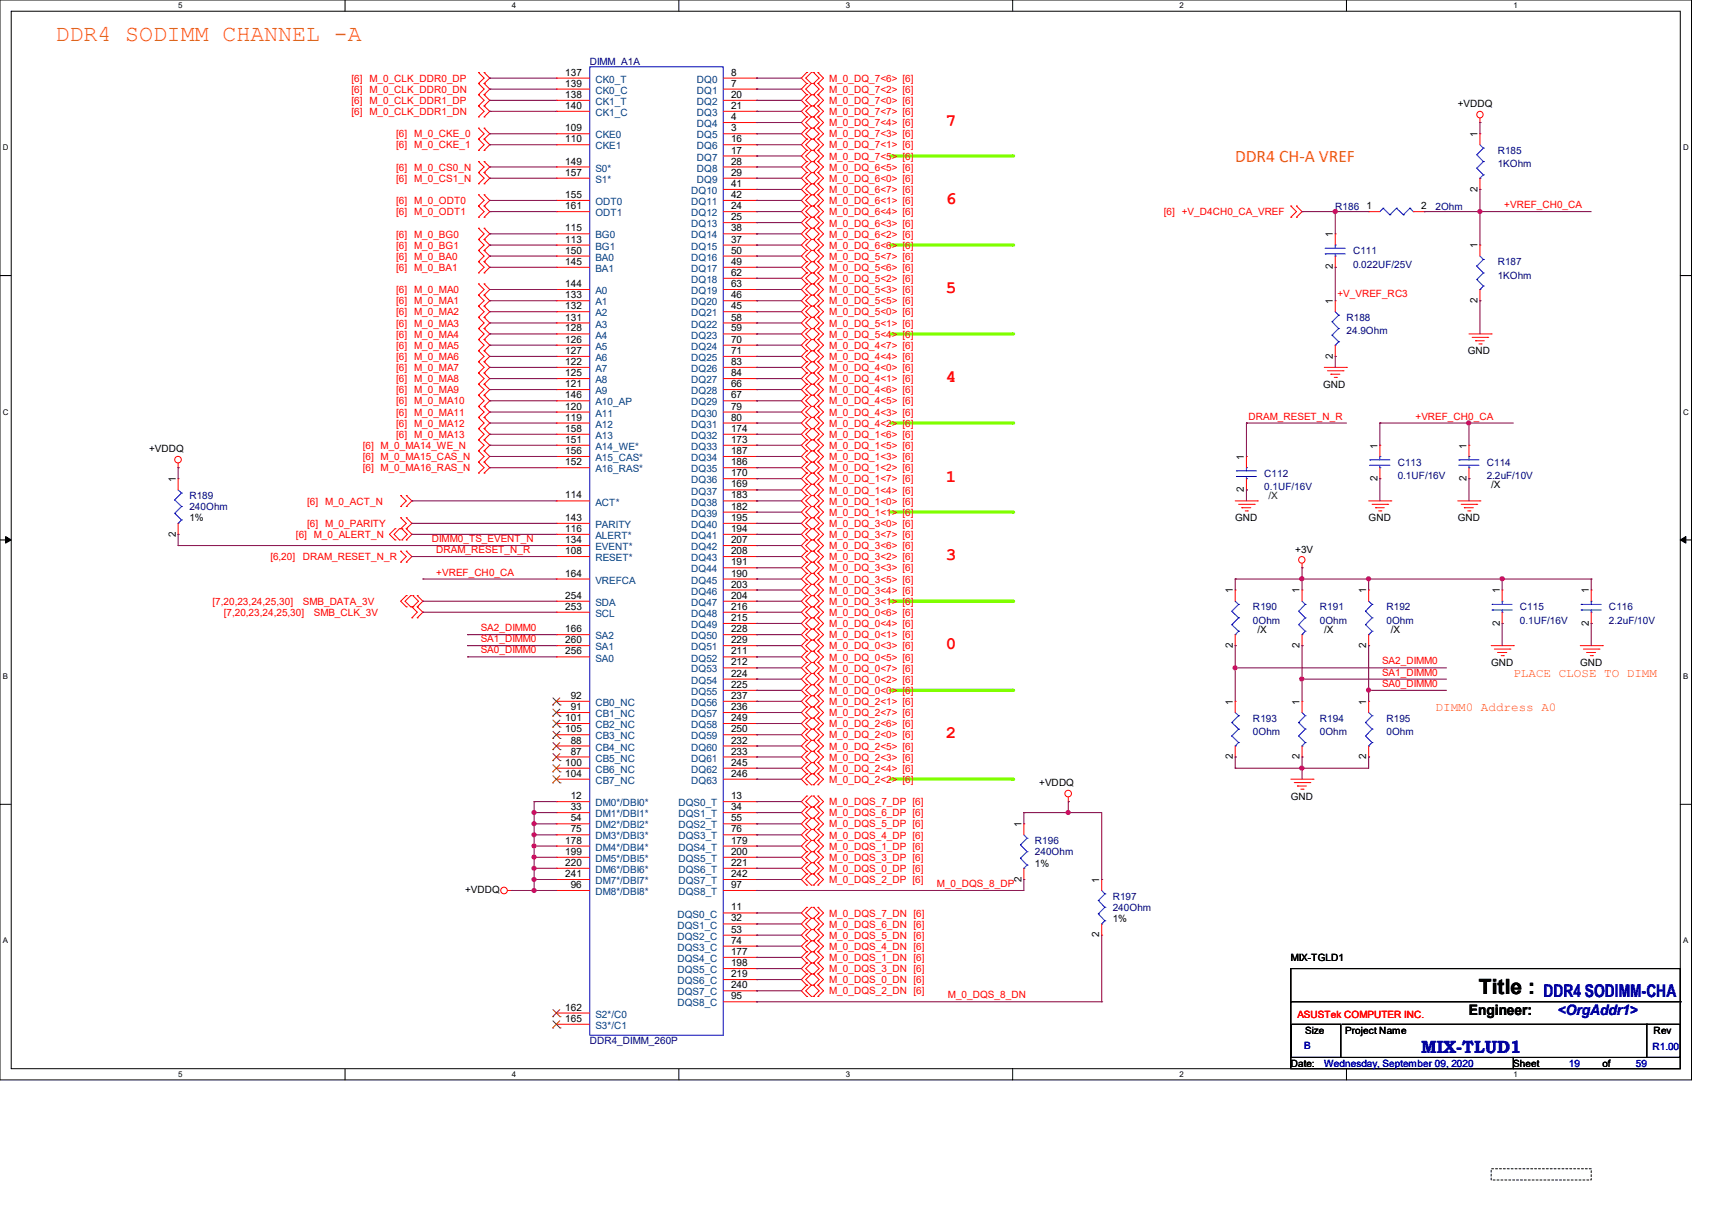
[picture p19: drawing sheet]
<svg xmlns="http://www.w3.org/2000/svg" width="297mm" height="210mm" viewBox="0 0 297 210" stroke-linecap="round" stroke-linejoin="round" font-family="sans-serif">
<defs><g id="words">
<text font-size="4" fill="#ff8000" x="9.7" y="7.1">DDR4 SODIMM CHANNEL -A</text>
<text font-size="3.6" x="256.6" y="172.3">Title :</text>
<g font-size="3" fill="#f00">
<text x="164.1" y="21.8">7</text>
<text x="164.1" y="35.4">6</text>
<text x="164.1" y="50.8">5</text>
<text x="164.1" y="66.3">4</text>
<text x="164.1" y="83.7">1</text>
<text x="164.1" y="97.2">3</text>
<text x="164.1" y="112.6">0</text>
<text x="164.1" y="128">2</text>
</g>
<text font-size="3" fill="#ff8000" x="214.3" y="28">DDR4 CH-A VREF</text>
<g font-size="3" fill="#00f">
<text x="267.8" y="172.9">DDR4 SODIMM-CHA</text>
<text x="246.5" y="182.6">MIX-TLUD1</text>
</g>
<text font-size="2.5" x="254.8" y="176.1">Engineer:</text>
<text font-size="2.5" fill="#00f" x="270.3" y="176">&lt;OrgAddr1&gt;</text>
<g font-size="2.1" fill="#ff8000">
<text x="262.6" y="117.5">PLACE CLOSE TO DIMM</text>
<text x="249.1" y="123.3">DIMM0 Address A0</text>
</g>
<g font-size="1.7" fill="#000080">
<text x="102.3" y="11.3">DIMM_A1A</text>
<text x="259.8" y="26.7">R185</text>
<text x="259.8" y="29">1KOhm</text>
<text x="231.6" y="36.4">R186</text>
<text x="249" y="36.4">2Ohm</text>
<text x="234.7" y="44.1">C111</text>
<text x="234.7" y="46.4">0.022UF/25V</text>
<text x="259.8" y="46">R187</text>
<text x="259.8" y="48.3">1KOhm</text>
<text x="233.6" y="55.7">R188</text>
<text x="233.6" y="58">24.9Ohm</text>
<text x="219.3" y="82.7">C112</text>
<text x="242.5" y="80.8">C113</text>
<text x="242.5" y="83.1">0.1UF/16V</text>
<text x="257.9" y="80.8">C114</text>
<text x="257.9" y="83.1">2.2uF/10V</text>
<text x="32.8" y="86.6">R189</text>
<text x="32.8" y="88.5">240Ohm</text>
<text x="219.3" y="85">0.1UF/16V</text>
<text x="217.4" y="105.9">R190</text>
<text x="229" y="105.9">R191</text>
<text x="240.5" y="105.9">R192</text>
<text x="263.7" y="105.9">C115</text>
<text x="279.1" y="105.9">C116</text>
<text x="217.4" y="108.2">0Ohm</text>
<text x="229" y="108.2">0Ohm</text>
<text x="240.5" y="108.2">0Ohm</text>
<text x="263.7" y="108.2">0.1UF/16V</text>
<text x="279.1" y="108.2">2.2uF/10V</text>
<text x="217.4" y="125.2">R193</text>
<text x="229" y="125.2">R194</text>
<text x="240.5" y="125.2">R195</text>
<text x="217.4" y="127.5">0Ohm</text>
<text x="229" y="127.5">0Ohm</text>
<text x="240.5" y="127.5">0Ohm</text>
<text x="179.5" y="146.4">R196</text>
<text x="179.5" y="148.3">240Ohm</text>
<text x="193" y="156">R197</text>
<text x="193" y="158">240Ohm</text>
<text x="102.3" y="181.1">DDR4_DIMM_260P</text>
</g>
<g font-size="1.7" fill="#f00">
<text x="61" y="14.2">[6] M_0_CLK_DDR0_DP</text>
<text x="61" y="16.1">[6] M_0_CLK_DDR0_DN</text>
<text x="143.8" y="16.1">M_0_DQ_7&lt;2&gt; [6]</text>
<text x="143.8" y="14.2">M_0_DQ_7&lt;6&gt; [6]</text>
<text x="61" y="18">[6] M_0_CLK_DDR1_DP</text>
<text x="61" y="20">[6] M_0_CLK_DDR1_DN</text>
<text x="68.7" y="23.8">[6] M_0_CKE_0</text>
<text x="143.8" y="18">M_0_DQ_7&lt;0&gt; [6]</text>
<text x="143.8" y="21.9">M_0_DQ_7&lt;4&gt; [6]</text>
<text x="143.8" y="20">M_0_DQ_7&lt;7&gt; [6]</text>
<text x="143.8" y="23.8">M_0_DQ_7&lt;3&gt; [6]</text>
<text x="68.7" y="25.7">[6] M_0_CKE_1</text>
<text x="68.7" y="29.6">[6] M_0_CS0_N</text>
<text x="143.8" y="29.6">M_0_DQ_6&lt;5&gt; [6]</text>
<text x="143.8" y="27.7">M_0_DQ_7&lt;5&gt; [6]</text>
<text x="143.8" y="25.7">M_0_DQ_7&lt;1&gt; [6]</text>
<text x="68.7" y="31.5">[6] M_0_CS1_N</text>
<text x="68.7" y="35.4">[6] M_0_ODT0</text>
<text x="143.8" y="35.4">M_0_DQ_6&lt;1&gt; [6]</text>
<text x="143.8" y="33.5">M_0_DQ_6&lt;7&gt; [6]</text>
<text x="143.8" y="31.5">M_0_DQ_6&lt;0&gt; [6]</text>
<text x="68.7" y="41.2">[6] M_0_BG0</text>
<text x="68.7" y="37.3">[6] M_0_ODT1</text>
<text x="143.8" y="41.2">M_0_DQ_6&lt;2&gt; [6]</text>
<text x="143.8" y="37.3">M_0_DQ_6&lt;4&gt; [6]</text>
<text x="143.8" y="39.3">M_0_DQ_6&lt;3&gt; [6]</text>
<text x="201.9" y="37.3">[6] +V_D4CH0_CA_VREF</text>
<text x="261" y="36.1">+VREF_CH0_CA</text>
<text x="68.7" y="43.1">[6] M_0_BG1</text>
<text x="68.7" y="45">[6] M_0_BA0</text>
<text x="68.7" y="47">[6] M_0_BA1</text>
<text x="143.8" y="45">M_0_DQ_5&lt;7&gt; [6]</text>
<text x="143.8" y="47">M_0_DQ_5&lt;6&gt; [6]</text>
<text x="143.8" y="43.1">M_0_DQ_6&lt;6&gt; [6]</text>
<text x="68.7" y="50.8">[6] M_0_MA0</text>
<text x="68.7" y="52.8">[6] M_0_MA1</text>
<text x="143.8" y="48.9">M_0_DQ_5&lt;2&gt; [6]</text>
<text x="143.8" y="50.8">M_0_DQ_5&lt;3&gt; [6]</text>
<text x="143.8" y="52.8">M_0_DQ_5&lt;5&gt; [6]</text>
<text x="232" y="51.6">+V_VREF_RC3</text>
<text x="68.7" y="54.7">[6] M_0_MA2</text>
<text x="68.7" y="56.6">[6] M_0_MA3</text>
<text x="68.7" y="58.6">[6] M_0_MA4</text>
<text x="143.8" y="56.6">M_0_DQ_5&lt;1&gt; [6]</text>
<text x="143.8" y="58.6">M_0_DQ_5&lt;4&gt; [6]</text>
<text x="143.8" y="54.7">M_0_DQ_5&lt;0&gt; [6]</text>
<text x="68.7" y="60.5">[6] M_0_MA5</text>
<text x="68.7" y="62.4">[6] M_0_MA6</text>
<text x="68.7" y="64.3">[6] M_0_MA7</text>
<text x="143.8" y="64.3">M_0_DQ_4&lt;0&gt; [6]</text>
<text x="143.8" y="62.4">M_0_DQ_4&lt;4&gt; [6]</text>
<text x="143.8" y="60.5">M_0_DQ_4&lt;7&gt; [6]</text>
<text x="68.7" y="66.3">[6] M_0_MA8</text>
<text x="68.7" y="68.2">[6] M_0_MA9</text>
<text x="68.7" y="70.1">[6] M_0_MA10</text>
<text x="143.8" y="70.1">M_0_DQ_4&lt;5&gt; [6]</text>
<text x="143.8" y="66.3">M_0_DQ_4&lt;1&gt; [6]</text>
<text x="143.8" y="68.2">M_0_DQ_4&lt;6&gt; [6]</text>
<text x="62.9" y="77.9">[6] M_0_MA14_WE_N</text>
<text x="68.7" y="72.1">[6] M_0_MA11</text>
<text x="68.7" y="74">[6] M_0_MA12</text>
<text x="68.7" y="75.9">[6] M_0_MA13</text>
<text x="143.8" y="77.9">M_0_DQ_1&lt;5&gt; [6]</text>
<text x="143.8" y="75.9">M_0_DQ_1&lt;6&gt; [6]</text>
<text x="143.8" y="72.1">M_0_DQ_4&lt;3&gt; [6]</text>
<text x="143.8" y="74">M_0_DQ_4&lt;2&gt; [6]</text>
<text x="216.6" y="72.8">DRAM_RESET_N_R</text>
<text x="245.6" y="72.8">+VREF_CH0_CA</text>
<text x="62.9" y="79.8">[6] M_0_MA15_CAS_N</text>
<text x="62.9" y="81.7">[6] M_0_MA16_RAS_N</text>
<text x="143.8" y="81.7">M_0_DQ_1&lt;2&gt; [6]</text>
<text x="143.8" y="79.8">M_0_DQ_1&lt;3&gt; [6]</text>
<text x="143.8" y="83.6">M_0_DQ_1&lt;7&gt; [6]</text>
<text x="53.3" y="87.5">[6] M_0_ACT_N</text>
<text x="143.8" y="89.4">M_0_DQ_1&lt;1&gt; [6]</text>
<text x="143.8" y="87.5">M_0_DQ_1&lt;0&gt; [6]</text>
<text x="143.8" y="85.6">M_0_DQ_1&lt;4&gt; [6]</text>
<text x="51.3" y="93.3">[6] M_0_ALERT_N</text>
<text x="53.3" y="91.4">[6] M_0_PARITY</text>
<text x="74.9" y="94">DIMM0_TS_EVENT_N</text>
<text x="75.7" y="95.9">DRAM_RESET_N_R</text>
<text x="143.8" y="93.3">M_0_DQ_3&lt;7&gt; [6]</text>
<text x="143.8" y="95.2">M_0_DQ_3&lt;6&gt; [6]</text>
<text x="143.8" y="91.4">M_0_DQ_3&lt;0&gt; [6]</text>
<text x="46.9" y="97.2">[6,20]</text>
<text x="52.5" y="97.2">DRAM_RESET_N_R</text>
<text x="75.7" y="99.8">+VREF_CH0_CA</text>
<text x="143.8" y="101">M_0_DQ_3&lt;5&gt; [6]</text>
<text x="143.8" y="99.1">M_0_DQ_3&lt;3&gt; [6]</text>
<text x="143.8" y="97.2">M_0_DQ_3&lt;2&gt; [6]</text>
<text x="36.9" y="104.9">[7,20,23,24,25,30]</text>
<text x="38.8" y="106.8">[7,20,23,24,25,30]</text>
<text x="52.5" y="104.9">SMB_DATA_3V</text>
<text x="54.4" y="106.8">SMB_CLK_3V</text>
<text x="143.8" y="106.8">M_0_DQ_0&lt;6&gt; [6]</text>
<text x="143.8" y="103">M_0_DQ_3&lt;4&gt; [6]</text>
<text x="143.8" y="104.9">M_0_DQ_3&lt;1&gt; [6]</text>
<text x="83.4" y="109.5">SA2_DIMM0</text>
<text x="83.4" y="111.4">SA1_DIMM0</text>
<text x="83.4" y="113.3">SA0_DIMM0</text>
<text x="143.8" y="110.7">M_0_DQ_0&lt;1&gt; [6]</text>
<text x="143.8" y="112.6">M_0_DQ_0&lt;3&gt; [6]</text>
<text x="143.8" y="108.8">M_0_DQ_0&lt;4&gt; [6]</text>
<text x="143.8" y="116.5">M_0_DQ_0&lt;7&gt; [6]</text>
<text x="143.8" y="118.4">M_0_DQ_0&lt;2&gt; [6]</text>
<text x="143.8" y="114.6">M_0_DQ_0&lt;5&gt; [6]</text>
<text x="239.8" y="115.2">SA2_DIMM0</text>
<text x="239.8" y="117.2">SA1_DIMM0</text>
<text x="239.8" y="119.1">SA0_DIMM0</text>
<text x="143.8" y="122.3">M_0_DQ_2&lt;1&gt; [6]</text>
<text x="143.8" y="124.2">M_0_DQ_2&lt;7&gt; [6]</text>
<text x="143.8" y="120.4">M_0_DQ_0&lt;0&gt; [6]</text>
<text x="143.8" y="130">M_0_DQ_2&lt;5&gt; [6]</text>
<text x="143.8" y="131.9">M_0_DQ_2&lt;3&gt; [6]</text>
<text x="143.8" y="128.1">M_0_DQ_2&lt;0&gt; [6]</text>
<text x="143.8" y="126.2">M_0_DQ_2&lt;6&gt; [6]</text>
<text x="143.8" y="135.8">M_0_DQ_2&lt;2&gt; [6]</text>
<text x="143.8" y="133.9">M_0_DQ_2&lt;4&gt; [6]</text>
<text x="143.8" y="139.7">M_0_DQS_7_DP [6]</text>
<text x="143.8" y="141.6">M_0_DQS_6_DP [6]</text>
<text x="143.8" y="143.5">M_0_DQS_5_DP [6]</text>
<text x="143.8" y="145.5">M_0_DQS_4_DP [6]</text>
<text x="143.8" y="147.4">M_0_DQS_1_DP [6]</text>
<text x="143.8" y="149.3">M_0_DQS_3_DP [6]</text>
<text x="143.8" y="153.2">M_0_DQS_2_DP [6]</text>
<text x="143.8" y="151.2">M_0_DQS_0_DP [6]</text>
<text x="162.6" y="153.8">M_0_DQS_8_DP</text>
<text x="143.8" y="159">M_0_DQS_7_DN [6]</text>
<text x="143.8" y="160.9">M_0_DQS_6_DN [6]</text>
<text x="143.8" y="162.8">M_0_DQS_5_DN [6]</text>
<text x="143.8" y="164.8">M_0_DQS_4_DN [6]</text>
<text x="143.8" y="166.7">M_0_DQS_1_DN [6]</text>
<text x="143.8" y="172.5">M_0_DQS_2_DN [6]</text>
<text x="143.8" y="170.5">M_0_DQS_0_DN [6]</text>
<text x="143.8" y="168.6">M_0_DQS_3_DN [6]</text>
<text x="164.5" y="173.1">M_0_DQS_8_DN</text>
<text x="225.1" y="176.5">ASUSTek COMPUTER INC.</text>
</g>
<g font-size="1.7">
<text x="98" y="13.1">137</text>
<text x="98" y="15">139</text>
<text x="98" y="17">138</text>
<text x="126.8" y="13.1">8</text>
<text x="126.8" y="15">7</text>
<text x="126.8" y="17">20</text>
<text x="98" y="18.9">140</text>
<text x="98" y="22.8">109</text>
<text x="126.8" y="18.9">21</text>
<text x="126.8" y="20.8">4</text>
<text x="126.8" y="22.8">3</text>
<text x="252.9" y="18.6">+VDDQ</text>
<text x="256.3" y="23.7" transform="rotate(-90 256.3 23.7)">1</text>
<text x="98" y="24.7">110</text>
<text x="98" y="28.5">149</text>
<text x="126.8" y="24.7">16</text>
<text x="126.8" y="26.6">17</text>
<text x="126.8" y="28.5">28</text>
<text x="98" y="30.5">157</text>
<text x="98" y="34.3">155</text>
<text x="126.8" y="30.5">29</text>
<text x="126.8" y="32.4">41</text>
<text x="126.8" y="34.3">42</text>
<text x="256.3" y="33.2" transform="rotate(-90 256.3 33.2)">2</text>
<text x="98" y="36.3">161</text>
<text x="98" y="40.1">115</text>
<text x="126.8" y="36.3">24</text>
<text x="126.8" y="38.2">25</text>
<text x="126.8" y="40.1">38</text>
<text x="231.2" y="41.1" transform="rotate(-90 231.2 41.1)">1</text>
<text x="237.1" y="36.3">1</text>
<text x="246.5" y="36.3">2</text>
<text x="98" y="42.1">113</text>
<text x="98" y="44">150</text>
<text x="98" y="45.9">145</text>
<text x="126.8" y="42.1">37</text>
<text x="126.8" y="44">50</text>
<text x="126.8" y="45.9">49</text>
<text x="126.8" y="47.8">62</text>
<text x="231.2" y="46.7" transform="rotate(-90 231.2 46.7)">2</text>
<text x="256.3" y="43.1" transform="rotate(-90 256.3 43.1)">1</text>
<text x="98" y="49.8">144</text>
<text x="98" y="51.7">133</text>
<text x="98" y="53.6">132</text>
<text x="126.8" y="49.8">63</text>
<text x="126.8" y="51.7">46</text>
<text x="126.8" y="53.6">45</text>
<text x="231.2" y="52.7" transform="rotate(-90 231.2 52.7)">1</text>
<text x="256.3" y="52.5" transform="rotate(-90 256.3 52.5)">2</text>
<text x="98" y="55.6">131</text>
<text x="98" y="57.5">128</text>
<text x="98" y="59.4">126</text>
<text x="126.8" y="55.6">58</text>
<text x="126.8" y="57.5">59</text>
<text x="126.8" y="59.4">70</text>
<text x="98" y="61.4">127</text>
<text x="98" y="63.3">122</text>
<text x="98" y="65.2">125</text>
<text x="126.8" y="61.4">71</text>
<text x="126.8" y="63.3">83</text>
<text x="126.8" y="65.2">84</text>
<text x="231.2" y="62.2" transform="rotate(-90 231.2 62.2)">2</text>
<text x="254.6" y="61.5">GND</text>
<text x="98" y="67.1">121</text>
<text x="98" y="69.1">146</text>
<text x="98" y="71">120</text>
<text x="126.8" y="67.1">66</text>
<text x="126.8" y="69.1">67</text>
<text x="126.8" y="71">79</text>
<text x="229.5" y="67.3">GND</text>
<text x="98" y="72.9">119</text>
<text x="98" y="74.9">158</text>
<text x="98" y="76.8">151</text>
<text x="126.8" y="72.9">80</text>
<text x="126.8" y="74.9">174</text>
<text x="126.8" y="76.8">173</text>
<text x="239" y="77.8" transform="rotate(-90 239 77.8)">1</text>
<text x="254.4" y="77.8" transform="rotate(-90 254.4 77.8)">1</text>
<text x="25.9" y="78.4">+VDDQ</text>
<text x="30.5" y="83.6" transform="rotate(-90 30.5 83.6)">1</text>
<text x="98" y="78.7">156</text>
<text x="98" y="80.7">152</text>
<text x="126.8" y="78.7">187</text>
<text x="126.8" y="80.7">186</text>
<text x="126.8" y="82.6">170</text>
<text x="215.8" y="79.8" transform="rotate(-90 215.8 79.8)">1</text>
<text x="239" y="83.4" transform="rotate(-90 239 83.4)">2</text>
<text x="254.4" y="83.4" transform="rotate(-90 254.4 83.4)">2</text>
<text x="98" y="86.4">114</text>
<text x="126.8" y="84.5">169</text>
<text x="126.8" y="86.4">183</text>
<text x="126.8" y="88.4">182</text>
<text x="215.8" y="85.3" transform="rotate(-90 215.8 85.3)">2</text>
<text x="258.7" y="84.6">/X</text>
<text x="30.5" y="93.1" transform="rotate(-90 30.5 93.1)">2</text>
<text x="32.8" y="90.4">1%</text>
<text x="98" y="90.3">143</text>
<text x="98" y="92.2">116</text>
<text x="98" y="94.2">134</text>
<text x="126.8" y="90.3">195</text>
<text x="126.8" y="92.2">194</text>
<text x="126.8" y="94.2">207</text>
<text x="214.3" y="90.4">GND</text>
<text x="224.7" y="95.8">+3V</text>
<text x="237.4" y="90.4">GND</text>
<text x="252.9" y="90.4">GND</text>
<text x="98" y="96.1">108</text>
<text x="98" y="100">164</text>
<text x="126.8" y="96.1">208</text>
<text x="126.8" y="98">191</text>
<text x="126.8" y="100">190</text>
<text x="126.8" y="101.9">203</text>
<text x="98" y="103.8">254</text>
<text x="98" y="105.7">253</text>
<text x="126.8" y="103.8">204</text>
<text x="126.8" y="105.7">216</text>
<text x="126.8" y="107.7">215</text>
<text x="213.9" y="102.9" transform="rotate(-90 213.9 102.9)">1</text>
<text x="225.5" y="102.9" transform="rotate(-90 225.5 102.9)">1</text>
<text x="237" y="102.9" transform="rotate(-90 237 102.9)">1</text>
<text x="260.2" y="102.9" transform="rotate(-90 260.2 102.9)">1</text>
<text x="275.6" y="102.9" transform="rotate(-90 275.6 102.9)">1</text>
<text x="98" y="109.6">166</text>
<text x="98" y="111.5">260</text>
<text x="98" y="113.5">256</text>
<text x="126.8" y="109.6">228</text>
<text x="126.8" y="111.5">229</text>
<text x="126.8" y="113.5">211</text>
<text x="213.9" y="112.4" transform="rotate(-90 213.9 112.4)">2</text>
<text x="218.1" y="109.7">/X</text>
<text x="225.5" y="112.4" transform="rotate(-90 225.5 112.4)">2</text>
<text x="229.7" y="109.7">/X</text>
<text x="237" y="112.4" transform="rotate(-90 237 112.4)">2</text>
<text x="241.3" y="109.7">/X</text>
<text x="260.2" y="108.5" transform="rotate(-90 260.2 108.5)">2</text>
<text x="275.6" y="108.5" transform="rotate(-90 275.6 108.5)">2</text>
<text x="126.8" y="115.4">212</text>
<text x="126.8" y="117.3">224</text>
<text x="126.8" y="119.3">225</text>
<text x="258.7" y="115.5">GND</text>
<text x="274.1" y="115.5">GND</text>
<text x="98" y="125">101</text>
<text x="99" y="121.2">92</text>
<text x="99" y="123.1">91</text>
<text x="126.8" y="121.2">237</text>
<text x="126.8" y="123.1">236</text>
<text x="126.8" y="125">249</text>
<text x="213.9" y="122.2" transform="rotate(-90 213.9 122.2)">1</text>
<text x="225.5" y="122.2" transform="rotate(-90 225.5 122.2)">1</text>
<text x="237" y="122.2" transform="rotate(-90 237 122.2)">1</text>
<text x="98" y="127">105</text>
<text x="99" y="128.9">88</text>
<text x="99" y="130.8">87</text>
<text x="126.8" y="127">250</text>
<text x="126.8" y="128.9">232</text>
<text x="126.8" y="130.8">233</text>
<text x="213.9" y="131.7" transform="rotate(-90 213.9 131.7)">2</text>
<text x="225.5" y="131.7" transform="rotate(-90 225.5 131.7)">2</text>
<text x="237" y="131.7" transform="rotate(-90 237 131.7)">2</text>
<text x="98" y="132.8">100</text>
<text x="98" y="134.7">104</text>
<text x="126.8" y="132.8">245</text>
<text x="126.8" y="134.7">246</text>
<text x="180.3" y="136.4">+VDDQ</text>
<text x="99" y="138.6">12</text>
<text x="99" y="140.5">33</text>
<text x="99" y="142.4">54</text>
<text x="126.8" y="138.6">13</text>
<text x="126.8" y="140.5">34</text>
<text x="126.8" y="142.4">55</text>
<text x="177.2" y="143.4" transform="rotate(-90 177.2 143.4)">1</text>
<text x="223.9" y="138.7">GND</text>
<text x="98" y="146.3">178</text>
<text x="98" y="148.2">199</text>
<text x="99" y="144.4">75</text>
<text x="126.8" y="144.4">76</text>
<text x="126.8" y="146.3">179</text>
<text x="126.8" y="148.2">200</text>
<text x="80.7" y="154.9">+VDDQ</text>
<text x="98" y="150.2">220</text>
<text x="98" y="152.1">241</text>
<text x="99" y="154">96</text>
<text x="126.8" y="150.2">221</text>
<text x="126.8" y="152.1">242</text>
<text x="126.8" y="154">97</text>
<text x="177.2" y="152.9" transform="rotate(-90 177.2 152.9)">2</text>
<text x="179.5" y="150.3">1%</text>
<text x="190.7" y="153.1" transform="rotate(-90 190.7 153.1)">1</text>
<text x="126.8" y="157.9">11</text>
<text x="126.8" y="159.8">32</text>
<text x="126.8" y="161.8">53</text>
<text x="193" y="159.9">1%</text>
<text x="126.8" y="163.7">74</text>
<text x="126.8" y="165.6">177</text>
<text x="126.8" y="167.6">198</text>
<text x="190.7" y="162.6" transform="rotate(-90 190.7 162.6)">2</text>
<text x="223.9" y="166.7">MIX-TGLD1</text>
<text x="126.8" y="169.5">219</text>
<text x="126.8" y="171.4">240</text>
<text x="126.8" y="173.3">95</text>
<text x="98" y="175.3">162</text>
<text x="98" y="177.2">165</text>
<text x="226.4" y="179.2">Size</text>
<text x="233.4" y="179.2">Project Name</text>
<text x="286.9" y="179.4">Rev</text>
<text x="223.9" y="185">Date:</text>
<text x="262.5" y="185">Sheet</text>
<text x="278" y="185">of</text>
</g>
<g font-size="1.7" fill="#004080">
<text x="103.3" y="14.4">CK0_T</text>
<text x="103.3" y="16.3">CK0_C</text>
<text x="120.9" y="14.4">DQ0</text>
<text x="120.9" y="16.3">DQ1</text>
<text x="103.3" y="18.2">CK1_T</text>
<text x="103.3" y="20.1">CK1_C</text>
<text x="120.9" y="18.2">DQ2</text>
<text x="120.9" y="20.1">DQ3</text>
<text x="120.9" y="22.1">DQ4</text>
<text x="103.3" y="24">CKE0</text>
<text x="103.3" y="25.9">CKE1</text>
<text x="103.3" y="29.8">S0*</text>
<text x="120.9" y="24">DQ5</text>
<text x="120.9" y="25.9">DQ6</text>
<text x="120.9" y="27.9">DQ7</text>
<text x="120.9" y="29.8">DQ8</text>
<text x="103.3" y="31.7">S1*</text>
<text x="103.3" y="35.6">ODT0</text>
<text x="119.9" y="33.7">DQ10</text>
<text x="119.9" y="35.6">DQ11</text>
<text x="120.9" y="31.7">DQ9</text>
<text x="103.3" y="37.5">ODT1</text>
<text x="103.3" y="41.4">BG0</text>
<text x="119.9" y="37.5">DQ12</text>
<text x="119.9" y="39.4">DQ13</text>
<text x="119.9" y="41.4">DQ14</text>
<text x="103.3" y="43.3">BG1</text>
<text x="103.3" y="45.2">BA0</text>
<text x="103.3" y="47.2">BA1</text>
<text x="119.9" y="43.3">DQ15</text>
<text x="119.9" y="45.2">DQ16</text>
<text x="119.9" y="47.2">DQ17</text>
<text x="103.3" y="51">A0</text>
<text x="103.3" y="53">A1</text>
<text x="119.9" y="49.1">DQ18</text>
<text x="119.9" y="51">DQ19</text>
<text x="119.9" y="53">DQ20</text>
<text x="103.3" y="54.9">A2</text>
<text x="103.3" y="56.8">A3</text>
<text x="103.3" y="58.7">A4</text>
<text x="119.9" y="54.9">DQ21</text>
<text x="119.9" y="56.8">DQ22</text>
<text x="119.9" y="58.7">DQ23</text>
<text x="103.3" y="60.7">A5</text>
<text x="103.3" y="62.6">A6</text>
<text x="103.3" y="64.5">A7</text>
<text x="119.9" y="60.7">DQ24</text>
<text x="119.9" y="62.6">DQ25</text>
<text x="119.9" y="64.5">DQ26</text>
<text x="103.3" y="66.5">A8</text>
<text x="103.3" y="68.4">A9</text>
<text x="103.3" y="70.3">A10_AP</text>
<text x="119.9" y="66.5">DQ27</text>
<text x="119.9" y="68.4">DQ28</text>
<text x="119.9" y="70.3">DQ29</text>
<text x="103.3" y="72.3">A11</text>
<text x="103.3" y="74.2">A12</text>
<text x="103.3" y="76.1">A13</text>
<text x="119.9" y="72.3">DQ30</text>
<text x="119.9" y="74.2">DQ31</text>
<text x="119.9" y="76.1">DQ32</text>
<text x="103.3" y="78">A14_WE*</text>
<text x="103.3" y="80">A15_CAS*</text>
<text x="103.3" y="81.9">A16_RAS*</text>
<text x="119.9" y="78">DQ33</text>
<text x="119.9" y="80">DQ34</text>
<text x="119.9" y="81.9">DQ35</text>
<text x="119.9" y="83.8">DQ36</text>
<text x="103.3" y="87.7">ACT*</text>
<text x="119.9" y="85.8">DQ37</text>
<text x="119.9" y="87.7">DQ38</text>
<text x="119.9" y="89.6">DQ39</text>
<text x="103.3" y="91.6">PARITY</text>
<text x="103.3" y="93.5">ALERT*</text>
<text x="103.3" y="95.4">EVENT*</text>
<text x="119.9" y="91.6">DQ40</text>
<text x="119.9" y="93.5">DQ41</text>
<text x="119.9" y="95.4">DQ42</text>
<text x="103.3" y="97.3">RESET*</text>
<text x="103.3" y="101.2">VREFCA</text>
<text x="119.9" y="97.3">DQ43</text>
<text x="119.9" y="99.3">DQ44</text>
<text x="119.9" y="101.2">DQ45</text>
<text x="103.3" y="105.1">SDA</text>
<text x="103.3" y="107">SCL</text>
<text x="119.9" y="103.1">DQ46</text>
<text x="119.9" y="105.1">DQ47</text>
<text x="119.9" y="107">DQ48</text>
<text x="103.3" y="110.9">SA2</text>
<text x="103.3" y="112.8">SA1</text>
<text x="119.9" y="108.9">DQ49</text>
<text x="119.9" y="110.9">DQ50</text>
<text x="119.9" y="112.8">DQ51</text>
<text x="103.3" y="114.7">SA0</text>
<text x="119.9" y="114.7">DQ52</text>
<text x="119.9" y="116.6">DQ53</text>
<text x="119.9" y="118.6">DQ54</text>
<text x="103.3" y="122.4">CB0_NC</text>
<text x="103.3" y="124.4">CB1_NC</text>
<text x="119.9" y="120.5">DQ55</text>
<text x="119.9" y="122.4">DQ56</text>
<text x="119.9" y="124.4">DQ57</text>
<text x="103.3" y="126.3">CB2_NC</text>
<text x="103.3" y="128.2">CB3_NC</text>
<text x="103.3" y="130.2">CB4_NC</text>
<text x="119.9" y="126.3">DQ58</text>
<text x="119.9" y="128.2">DQ59</text>
<text x="119.9" y="130.2">DQ60</text>
<text x="103.3" y="132.1">CB5_NC</text>
<text x="103.3" y="134">CB6_NC</text>
<text x="103.3" y="135.9">CB7_NC</text>
<text x="119.9" y="132.1">DQ61</text>
<text x="119.9" y="134">DQ62</text>
<text x="119.9" y="135.9">DQ63</text>
<text x="103.3" y="139.8">DM0*/DBI0*</text>
<text x="103.3" y="141.7">DM1*/DBI1*</text>
<text x="103.3" y="143.7">DM2*/DBI2*</text>
<text x="117.7" y="139.8">DQS0_T</text>
<text x="117.7" y="141.7">DQS1_T</text>
<text x="117.7" y="143.7">DQS2_T</text>
<text x="103.3" y="145.6">DM3*/DBI3*</text>
<text x="103.3" y="147.5">DM4*/DBI4*</text>
<text x="103.3" y="149.5">DM5*/DBI5*</text>
<text x="117.7" y="145.6">DQS3_T</text>
<text x="117.7" y="147.5">DQS4_T</text>
<text x="117.7" y="149.5">DQS5_T</text>
<text x="103.3" y="151.4">DM6*/DBI6*</text>
<text x="103.3" y="153.3">DM7*/DBI7*</text>
<text x="103.3" y="155.2">DM8*/DBI8*</text>
<text x="117.7" y="151.4">DQS6_T</text>
<text x="117.7" y="153.3">DQS7_T</text>
<text x="117.7" y="155.2">DQS8_T</text>
<text x="117.5" y="159.1">DQS0_C</text>
<text x="117.5" y="161">DQS1_C</text>
<text x="117.5" y="163">DQS2_C</text>
<text x="117.5" y="164.9">DQS3_C</text>
<text x="117.5" y="166.8">DQS4_C</text>
<text x="117.5" y="168.8">DQS5_C</text>
<text x="117.5" y="170.7">DQS6_C</text>
<text x="117.5" y="172.6">DQS7_C</text>
<text x="103.3" y="176.5">S2*/C0</text>
<text x="103.3" y="178.4">S3*/C1</text>
<text x="117.5" y="174.5">DQS8_C</text>
</g>
<text font-size="1.7" fill="#008000" x="220.1" y="86.6">/X</text>
<g font-size="1.7" fill="#00f">
<text x="226.3" y="181.9">B</text>
<text x="229.7" y="185">Wednesday, September 09, 2020</text>
<text x="272.2" y="185">19</text>
<text x="283.8" y="185">59</text>
<text x="286.7" y="182.1">R1.00</text>
</g>
<g font-size="1.4">
<text x="30.9" y="1.4">5</text>
<text x="88.8" y="1.4">4</text>
<text x="146.7" y="1.4">3</text>
<text x="204.6" y="1.4">2</text>
<text x="262.6" y="1.4">1</text>
<text x=".5" y="26.1">D</text>
<text x="292" y="26.1">D</text>
<text x=".5" y="71.9">C</text>
<text x="292" y="71.9">C</text>
<text x=".5" y="117.8">B</text>
<text x="292" y="117.8">B</text>
<text x=".5" y="163.6">A</text>
<text x="292" y="163.6">A</text>
<text x="30.9" y="186.8">5</text>
<text x="88.8" y="186.8">4</text>
<text x="146.7" y="186.8">3</text>
<text x="204.6" y="186.8">2</text>
<text x="262.6" y="186.8">1</text>
</g>
</g></defs>
<path d="M0 0h293.5v187.3h-293.5zM1.9 1.9h289.6v183.4h-289.6z" fill="none" stroke="#000" stroke-width=".17"/>
<g fill="#fff">
<path d="M30.9 .2h.8v1.5h-.8z"/>
<path d="M30.9 185.5h.8v1.6h-.8z"/>
</g>
<path d="M59.9 0v1.9M59.9 185.3v2" fill="none" stroke="#000" stroke-width=".17"/>
<g fill="#fff">
<path d="M88.8 .2h.8v1.5h-.8z"/>
<path d="M88.8 185.5h.8v1.6h-.8z"/>
</g>
<path d="M117.8 0v1.9M117.8 185.3v2" fill="none" stroke="#000" stroke-width=".17"/>
<g fill="#fff">
<path d="M146.7 .2h.8v1.5h-.8z"/>
<path d="M146.7 185.5h.8v1.6h-.8z"/>
</g>
<path d="M175.7 0v1.9M175.7 185.3v2" fill="none" stroke="#000" stroke-width=".17"/>
<g fill="#fff">
<path d="M204.6 .2h.8v1.5h-.8z"/>
<path d="M204.6 185.5h.8v1.6h-.8z"/>
</g>
<path d="M233.6 0v1.9M233.6 185.3v2" fill="none" stroke="#000" stroke-width=".17"/>
<g fill="#fff">
<path d="M262.6 .2h.7v1.5h-.7z"/>
<path d="M262.6 185.5h.7v1.6h-.7z"/>
<path d="M.5 24.8h1v1.6h-1z"/>
<path d="M292 24.8h1v1.6h-1z"/>
<path d="M.5 70.7h1v1.5h-1z"/>
<path d="M292 70.7h1v1.5h-1z"/>
</g>
<path d="M0 47.8h1.9M291.5 47.8h2" fill="none" stroke="#000" stroke-width=".17"/>
<g fill="#fff">
<path d="M.5 116.5h.9v1.6h-.9z"/>
<path d="M292 116.5h.9v1.6h-.9z"/>
</g>
<path d="M0 93.6h1.9M291.5 93.6h2" fill="none" stroke="#000" stroke-width=".17"/>
<path d="M1 93l.9 .6-.9 .6zM291.5 93.6l1-.6v1.2z" fill="#000" stroke="#000" stroke-width=".17"/>
<g fill="#fff">
<path d="M.5 162.4h.9v1.5h-.9z"/>
<path d="M292 162.4h.9v1.5h-.9z"/>
</g>
<path d="M0 139.5h1.9M291.5 139.5h2" fill="none" stroke="#000" stroke-width=".17"/>
<path d="M258.7 202.7h17.4v1.9h-17.4z" fill="none" stroke="#000" stroke-width=".17" stroke-dasharray=".3"/>
<path d="M154.4 88.8h21.3" fill="none" stroke="#80ff00" stroke-width=".55"/>
<circle cx="175.7" cy="88.8" r=".28" fill="#80ff00"/>
<path d="M154.4 104.3h21.3" fill="none" stroke="#80ff00" stroke-width=".55"/>
<circle cx="175.7" cy="104.3" r=".28" fill="#80ff00"/>
<path d="M154.4 119.7h21.3" fill="none" stroke="#80ff00" stroke-width=".55"/>
<circle cx="175.7" cy="119.7" r=".28" fill="#80ff00"/>
<path d="M154.4 27.1h21.3" fill="none" stroke="#80ff00" stroke-width=".55"/>
<circle cx="175.7" cy="27.1" r=".28" fill="#80ff00"/>
<path d="M154.4 42.5h21.3" fill="none" stroke="#80ff00" stroke-width=".55"/>
<circle cx="175.7" cy="42.5" r=".28" fill="#80ff00"/>
<path d="M154.4 57.9h21.3" fill="none" stroke="#80ff00" stroke-width=".55"/>
<circle cx="175.7" cy="57.9" r=".28" fill="#80ff00"/>
<path d="M154.4 135.1h21.3" fill="none" stroke="#80ff00" stroke-width=".55"/>
<circle cx="175.7" cy="135.1" r=".28" fill="#80ff00"/>
<path d="M154.4 73.4h21.3" fill="none" stroke="#80ff00" stroke-width=".55"/>
<circle cx="175.7" cy="73.4" r=".28" fill="#80ff00"/>
<g fill="none" stroke="#f00" stroke-width=".17">
<path d="M83 14.5h.1M83 12.6h.1M83 16.4h.1M83 18.4h.1M83 12.6l1 .9-1 1M83 14.5l1 1-1 .9M83 16.4l1 1-1 1M83 18.4l1 .9-1 1M84 12.6h.1M84 14.5h.1M84 16.4h.1M84 18.4h.1"/>
<path d="M84 12.6l1 .9-1 1M84 14.5l1 1-1 .9M84 16.4l1 1-1 1M84 18.4l1 .9-1 1M96.5 13.5h.1M96.5 15.5h.1M96.5 17.4h.1M96.5 19.3h.1M96.5 13.5h5.8M96.5 15.5h5.8M96.5 17.4h5.8M96.5 19.3h5.8"/>
<path d="M125.5 13.5h5.8M125.5 15.5h5.8M125.5 17.4h5.8M125.5 19.3h5.8M131.3 13.5h.1M131.3 15.5h.1M131.3 17.4h.1M131.3 19.3h.1M140 14.5h.1M140 16.4h.1M140 18.4h.1M140 12.6h.1"/>
<path d="M140 14.5l-1 1 1 .9M140 18.4l-1 .9 1 1M140 16.4l-1 1 1 1M140 12.6l-1 .9 1 1M140.8 16.4h.1M140.8 14.5h.1M140.8 18.4h.1M140.8 12.6h.1M140.8 14.5l-1 1 1 .9M140.8 16.4l-1 1 1 1M140.8 12.6l-1 .9 1 1M140.8 18.4l-1 .9 1 1"/>
<path d="M141.1 16.4h.1M141.1 14.5h.1M141.1 18.4h.1M141.1 12.6h.1M141.1 14.5l1 1-1 .9M141.1 16.4l1 1-1 1M141.1 12.6l1 .9-1 1M141.1 18.4l1 .9-1 1M141.9 14.5h.1M141.9 16.4h.1M141.9 18.4h.1M141.9 12.6h.1"/>
<path d="M141.9 14.5l1 1-1 .9M141.9 16.4l1 1-1 1M141.9 18.4l1 .9-1 1M141.9 12.6l1 .9-1 1M83 39.6h.1M83 20.3h.1M83 24.1h.1M83 22.2h.1M83 26.1h.1M83 29.9h.1M83 28h.1M83 31.9h.1"/>
<path d="M83 35.7h.1M83 33.8h.1M83 37.7h.1M83 39.6l1 1-1 .9M83 22.2l1 1-1 .9M83 24.1l1 1-1 1M83 28l1 1-1 .9M83 29.9l1 1-1 1M83 33.8l1 1-1 .9M83 35.7l1 1-1 1M84 39.6h.1M84 20.3h.1"/>
<path d="M84 22.2h.1M84 24.1h.1M84 26.1h.1M84 28h.1M84 29.9h.1M84 31.9h.1M84 33.8h.1M84 35.7h.1M84 37.7h.1M84 39.6l1 1-1 .9M84 22.2l1 1-1 .9M84 24.1l1 1-1 1"/>
<path d="M84 28l1 1-1 .9M84 29.9l1 1-1 1M84 33.8l1 1-1 .9M84 35.7l1 1-1 1M96.5 23.2h.1M96.5 25.1h.1M96.5 29h.1M96.5 30.9h.1M96.5 34.8h.1M96.5 36.7h.1M96.5 36.7h5.8M96.5 23.2h5.8"/>
<path d="M96.5 25.1h5.8M96.5 29h5.8M96.5 30.9h5.8M96.5 34.8h5.8M125.5 36.7h5.8M125.5 23.2h5.8M125.5 25.1h5.8M125.5 29h5.8M125.5 30.9h5.8M125.5 34.8h5.8M125.5 21.3h5.8M125.5 27.1h5.8"/>
<path d="M125.5 32.9h5.8M125.5 38.6h5.8M131.3 21.3h.1M131.3 23.2h.1M131.3 25.1h.1M131.3 27.1h.1M131.3 29h.1M131.3 30.9h.1M131.3 32.9h.1M131.3 34.8h.1M131.3 36.7h.1M131.3 38.6h.1"/>
<path d="M140 20.3h.1M140 22.2h.1M140 33.8h.1M140 35.7h.1M140 39.6h.1M140 28h.1M140 29.9h.1M140 37.7h.1M140 31.9h.1M140 26.1h.1M140 24.1h.1M140 37.7l-1 .9 1 1"/>
<path d="M140 28l-1 1 1 .9M140 20.3l-1 1 1 .9M140 33.8l-1 1 1 .9M140 39.6l-1 1 1 .9M140 35.7l-1 1 1 1M140 31.9l-1 1 1 .9M140 29.9l-1 1 1 1M140 26.1l-1 1 1 .9M140 22.2l-1 1 1 .9M140 24.1l-1 1 1 1M140.8 22.2h.1M140.8 20.3h.1"/>
<path d="M140.8 35.7h.1M140.8 33.8h.1M140.8 39.6h.1M140.8 29.9h.1M140.8 28h.1M140.8 37.7h.1M140.8 31.9h.1M140.8 26.1h.1M140.8 24.1h.1M140.8 20.3l-1 1 1 .9M140.8 33.8l-1 1 1 .9M140.8 39.6l-1 1 1 .9"/>
<path d="M140.8 28l-1 1 1 .9M140.8 35.7l-1 1 1 1M140.8 31.9l-1 1 1 .9M140.8 29.9l-1 1 1 1M140.8 37.7l-1 .9 1 1M140.8 26.1l-1 1 1 .9M140.8 22.2l-1 1 1 .9M140.8 24.1l-1 1 1 1M141.1 22.2h.1M141.1 20.3h.1M141.1 35.7h.1M141.1 33.8h.1"/>
<path d="M141.1 39.6h.1M141.1 29.9h.1M141.1 28h.1M141.1 37.7h.1M141.1 31.9h.1M141.1 26.1h.1M141.1 24.1h.1M141.1 20.3l1 1-1 .9M141.1 33.8l1 1-1 .9M141.1 39.6l1 1-1 .9M141.1 28l1 1-1 .9M141.1 35.7l1 1-1 1"/>
<path d="M141.1 31.9l1 1-1 .9M141.1 29.9l1 1-1 1M141.1 37.7l1 .9-1 1M141.1 26.1l1 1-1 .9M141.1 22.2l1 1-1 .9M141.1 24.1l1 1-1 1M141.9 20.3h.1M141.9 22.2h.1M141.9 33.8h.1M141.9 35.7h.1M141.9 39.6h.1M141.9 28h.1"/>
<path d="M141.9 29.9h.1M141.9 37.7h.1M141.9 31.9h.1M141.9 26.1h.1M141.9 24.1h.1M141.9 33.8l1 1-1 .9M141.9 24.1l1 1-1 1M141.9 20.3l1 1-1 .9M141.9 39.6l1 1-1 .9M141.9 28l1 1-1 .9M141.9 35.7l1 1-1 1M141.9 31.9l1 1-1 .9"/>
<path d="M141.9 29.9l1 1-1 1M141.9 37.7l1 .9-1 1M141.9 26.1l1 1-1 .9M141.9 22.2l1 1-1 .9M223.9 37.7h.1M223.9 35.7h.1M223.9 35.7l1 1-1 1M224.9 35.7h.1M224.9 37.7h.1M224.9 35.7l1 1-1 1M237.4 36.7h.1M237.4 36.7h2"/>
<path d="M245.2 36.7h1.9M247.1 36.7h.1M256.8 21.3h.1M256.8 23.2h.1M256.8 32.9h.1M256.8 20.5v.8M256.8 23.2v1.9M256.8 30.9v2M83 51.2h.1M83 49.2h.1M83 53.1h.1M83 55h.1"/>
<path d="M83 57h.1M83 58.9h.1M83 41.5h.1M83 43.4h.1M83 45.4h.1M83 47.3h.1M83 49.2l1 1-1 1M83 51.2l1 1-1 .9M83 53.1l1 1-1 .9M83 55l1 1-1 1M83 57l1 .9-1 1M83 58.9l1 1-1 .9"/>
<path d="M83 41.5l1 1-1 .9M83 43.4l1 1-1 1M83 45.4l1 1-1 .9M84 49.2h.1M84 51.2h.1M84 53.1h.1M84 55h.1M84 57h.1M84 58.9h.1M84 41.5h.1M84 43.4h.1M84 45.4h.1"/>
<path d="M84 47.3h.1M84 49.2l1 1-1 1M84 51.2l1 1-1 .9M84 53.1l1 1-1 .9M84 55l1 1-1 1M84 57l1 .9-1 1M84 58.9l1 1-1 .9M84 41.5l1 1-1 .9M84 43.4l1 1-1 1M84 45.4l1 1-1 .9M96.5 40.6h.1M96.5 42.5h.1"/>
<path d="M96.5 44.4h.1M96.5 46.4h.1M96.5 50.2h.1M96.5 52.2h.1M96.5 54.1h.1M96.5 56h.1M96.5 57.9h.1M96.5 59.9h.1M96.5 57.9h5.8M96.5 40.6h5.8M96.5 42.5h5.8M96.5 44.4h5.8"/>
<path d="M96.5 46.4h5.8M96.5 50.2h5.8M96.5 52.2h5.8M96.5 54.1h5.8M96.5 56h5.8M96.5 59.9h5.8M125.5 57.9h5.8M125.5 40.6h5.8M125.5 42.5h5.8M125.5 44.4h5.8M125.5 46.4h5.8M125.5 50.2h5.8"/>
<path d="M125.5 52.2h5.8M125.5 54.1h5.8M125.5 56h5.8M125.5 59.9h5.8M125.5 48.3h5.8M131.3 40.6h.1M131.3 42.5h.1M131.3 44.4h.1M131.3 46.4h.1M131.3 48.3h.1M131.3 50.2h.1M131.3 52.2h.1"/>
<path d="M131.3 54.1h.1M131.3 56h.1M131.3 57.9h.1M131.3 59.9h.1M140 58.9h.1M140 47.3h.1M140 49.2h.1M140 55h.1M140 57h.1M140 51.2h.1M140 43.4h.1M140 45.4h.1"/>
<path d="M140 53.1h.1M140 41.5h.1M140 58.9l-1 1 1 .9M140 47.3l-1 1 1 .9M140 55l-1 1 1 1M140 51.2l-1 1 1 .9M140 49.2l-1 1 1 1M140 57l-1 .9 1 1M140 43.4l-1 1 1 1M140 45.4l-1 1 1 .9M140 41.5l-1 1 1 .9M140 53.1l-1 1 1 .9"/>
<path d="M140.8 58.9h.1M140.8 49.2h.1M140.8 47.3h.1M140.8 57h.1M140.8 55h.1M140.8 51.2h.1M140.8 45.4h.1M140.8 43.4h.1M140.8 53.1h.1M140.8 41.5h.1M140.8 58.9l-1 1 1 .9M140.8 47.3l-1 1 1 .9"/>
<path d="M140.8 55l-1 1 1 1M140.8 49.2l-1 1 1 1M140.8 57l-1 .9 1 1M140.8 43.4l-1 1 1 1M140.8 51.2l-1 1 1 .9M140.8 45.4l-1 1 1 .9M140.8 53.1l-1 1 1 .9M140.8 41.5l-1 1 1 .9M141.1 58.9h.1M141.1 49.2h.1M141.1 47.3h.1M141.1 57h.1"/>
<path d="M141.1 55h.1M141.1 51.2h.1M141.1 45.4h.1M141.1 43.4h.1M141.1 53.1h.1M141.1 41.5h.1M141.1 58.9l1 1-1 .9M141.1 47.3l1 1-1 .9M141.1 55l1 1-1 1M141.1 49.2l1 1-1 1M141.1 57l1 .9-1 1M141.1 43.4l1 1-1 1"/>
<path d="M141.1 51.2l1 1-1 .9M141.1 45.4l1 1-1 .9M141.1 53.1l1 1-1 .9M141.1 41.5l1 1-1 .9M141.9 58.9h.1M141.9 47.3h.1M141.9 49.2h.1M141.9 55h.1M141.9 57h.1M141.9 51.2h.1M141.9 43.4h.1M141.9 45.4h.1"/>
<path d="M141.9 53.1h.1M141.9 41.5h.1M141.9 58.9l1 1-1 .9M141.9 43.4l1 1-1 1M141.9 47.3l1 1-1 .9M141.9 55l1 1-1 1M141.9 49.2l1 1-1 1M141.9 53.1l1 1-1 .9M141.9 57l1 .9-1 1M141.9 51.2l1 1-1 .9M141.9 45.4l1 1-1 .9M141.9 41.5l1 1-1 .9"/>
<path d="M231.6 52.2h.1M231.6 40.6h.1M231.6 46.4h.1M231.6 40.6v1.9M231.6 44.4v2M231.6 52.2v1.9M231.6 59.9v1.9M254.8 57.9h3.9M255.4 58.5h2.7M256 59.1h.1M256 59.1h1.5M256.6 59.6h.4"/>
<path d="M256.8 42.5h.1M256.8 52.2h.1M256.8 42.5v1.9M256.8 50.2v2M257 59.6h.1M258.1 58.5h.1M258.7 57.9h.1M83 60.8h.1M83 62.7h.1M83 64.7h.1M83 66.6h.1M83 68.5h.1"/>
<path d="M83 70.5h.1M83 72.4h.1M83 74.3h.1M83 76.3h.1M83 78.2h.1M83 72.4l1 1-1 .9M83 60.8l1 1-1 .9M83 62.7l1 1-1 1M83 64.7l1 1-1 .9M83 66.6l1 1-1 .9M83 68.5l1 1-1 1M83 70.5l1 1-1 .9"/>
<path d="M83 74.3l1 1-1 1M83 76.3l1 .9-1 1M83 78.2l1 1-1 .9M84 60.8h.1M84 62.7h.1M84 64.7h.1M84 66.6h.1M84 68.5h.1M84 70.5h.1M84 72.4h.1M84 74.3h.1M84 76.3h.1"/>
<path d="M84 78.2h.1M84 72.4l1 1-1 .9M84 74.3l1 1-1 1M84 78.2l1 1-1 .9M84 60.8l1 1-1 .9M84 62.7l1 1-1 1M84 64.7l1 1-1 .9M84 66.6l1 1-1 .9M84 68.5l1 1-1 1M84 70.5l1 1-1 .9M84 76.3l1 .9-1 1M96.5 61.8h.1"/>
<path d="M96.5 63.7h.1M96.5 65.7h.1M96.5 67.6h.1M96.5 69.5h.1M96.5 71.5h.1M96.5 73.4h.1M96.5 75.3h.1M96.5 77.2h.1M96.5 79.2h.1M96.5 63.7h5.8M96.5 61.8h5.8M96.5 65.7h5.8"/>
<path d="M96.5 67.6h5.8M96.5 69.5h5.8M96.5 71.5h5.8M96.5 73.4h5.8M96.5 75.3h5.8M96.5 77.2h5.8M96.5 79.2h5.8M125.5 63.7h5.8M125.5 61.8h5.8M125.5 65.7h5.8M125.5 67.6h5.8M125.5 69.5h5.8"/>
<path d="M125.5 71.5h5.8M125.5 73.4h5.8M125.5 75.3h5.8M125.5 77.2h5.8M125.5 79.2h5.8M131.3 61.8h.1M131.3 63.7h.1M131.3 65.7h.1M131.3 67.6h.1M131.3 69.5h.1M131.3 71.5h.1M131.3 73.4h.1"/>
<path d="M131.3 75.3h.1M131.3 77.2h.1M131.3 79.2h.1M140 68.5h.1M140 70.5h.1M140 78.2h.1M140 76.3h.1M140 74.3h.1M140 62.7h.1M140 64.7h.1M140 72.4h.1M140 60.8h.1"/>
<path d="M140 66.6h.1M140 68.5l-1 1 1 1M140 78.2l-1 1 1 .9M140 76.3l-1 .9 1 1M140 74.3l-1 1 1 1M140 70.5l-1 1 1 .9M140 62.7l-1 1 1 1M140 66.6l-1 1 1 .9M140 60.8l-1 1 1 .9M140 64.7l-1 1 1 .9M140 72.4l-1 1 1 .9M140.8 70.5h.1"/>
<path d="M140.8 68.5h.1M140.8 78.2h.1M140.8 76.3h.1M140.8 74.3h.1M140.8 64.7h.1M140.8 62.7h.1M140.8 72.4h.1M140.8 60.8h.1M140.8 66.6h.1M140.8 68.5l-1 1 1 1M140.8 78.2l-1 1 1 .9M140.8 76.3l-1 .9 1 1"/>
<path d="M140.8 74.3l-1 1 1 1M140.8 62.7l-1 1 1 1M140.8 70.5l-1 1 1 .9M140.8 60.8l-1 1 1 .9M140.8 64.7l-1 1 1 .9M140.8 72.4l-1 1 1 .9M140.8 66.6l-1 1 1 .9M141.1 70.5h.1M141.1 68.5h.1M141.1 78.2h.1M141.1 76.3h.1M141.1 74.3h.1"/>
<path d="M141.1 64.7h.1M141.1 62.7h.1M141.1 72.4h.1M141.1 60.8h.1M141.1 66.6h.1M141.1 68.5l1 1-1 1M141.1 78.2l1 1-1 .9M141.1 76.3l1 .9-1 1M141.1 74.3l1 1-1 1M141.1 62.7l1 1-1 1M141.1 70.5l1 1-1 .9M141.1 60.8l1 1-1 .9"/>
<path d="M141.1 64.7l1 1-1 .9M141.1 72.4l1 1-1 .9M141.1 66.6l1 1-1 .9M141.9 68.5h.1M141.9 70.5h.1M141.9 78.2h.1M141.9 76.3h.1M141.9 74.3h.1M141.9 62.7h.1M141.9 64.7h.1M141.9 72.4h.1M141.9 60.8h.1"/>
<path d="M141.9 66.6h.1M141.9 68.5l1 1-1 1M141.9 78.2l1 1-1 .9M141.9 72.4l1 1-1 .9M141.9 76.3l1 .9-1 1M141.9 74.3l1 1-1 1M141.9 62.7l1 1-1 1M141.9 70.5l1 1-1 .9M141.9 64.7l1 1-1 .9M141.9 60.8l1 1-1 .9M141.9 66.6l1 1-1 .9M216.2 79.2h.1"/>
<path d="M216.2 79.2v1.9M229.7 63.7h3.9M230.3 64.3h2.7M230.9 64.9h.1M230.9 64.9h1.6M231.5 65.4h.4M231.6 61.8h.1M231.9 65.4h.1M233 64.3h.1M233.6 63.7h.1M239.4 77.2h.1M239.4 77.2v2"/>
<path d="M254.8 77.2h.1M254.8 77.2v2M30.9 81.1h.1M30.9 83h.1M30.9 92.7h.1M30.9 80.3v.8M30.9 83v2M30.9 90.8v1.9M68.5 91.7h.1M68.5 93.6h.1M68.5 91.7l-.9 1 .9 .9M69.3 93.6h.1"/>
<path d="M69.3 91.7h.1M69.3 91.7l-.9 1 .9 .9M69.5 87.8h.1M69.5 85.9h.1M69.5 91.7h.1M69.5 89.8h.1M69.5 97.5h.1M69.5 95.6h.1M69.5 85.9l1 1-1 .9M69.5 89.8l1 1-1 .9M69.5 95.6l1 .9-1 1M69.7 93.6h.1"/>
<path d="M69.7 91.7h.1M69.7 91.7l1 1-1 .9M70.5 85.9h.1M70.5 87.8h.1M70.5 89.8h.1M70.5 91.7h.1M70.5 95.6h.1M70.5 97.5h.1M70.5 93.6h.1M70.5 85.9l1 1-1 .9M70.5 89.8l1 1-1 .9M70.5 95.6l1 .9-1 1"/>
<path d="M70.5 91.7l1 1-1 .9M83 80.1h.1M83 82h.1M83 80.1l1 1-1 .9M84 80.1h.1M84 82h.1M84 80.1l1 1-1 .9M96.5 81.1h.1M96.5 86.9h.1M96.5 90.8h.1M96.5 92.7h.1M96.5 94.6h.1"/>
<path d="M96.5 96.5h.1M96.5 86.9h5.8M96.5 81.1h5.8M96.5 90.8h5.8M96.5 92.7h5.8M96.5 94.6h5.8M96.5 96.5h5.8M125.5 86.9h5.8M125.5 81.1h5.8M125.5 90.8h5.8M125.5 92.7h5.8M125.5 94.6h5.8"/>
<path d="M125.5 96.5h5.8M125.5 83h5.8M125.5 85h5.8M125.5 88.8h5.8M125.5 98.5h5.8M131.3 81.1h.1M131.3 83h.1M131.3 85h.1M131.3 86.9h.1M131.3 88.8h.1M131.3 90.8h.1M131.3 92.7h.1"/>
<path d="M131.3 94.6h.1M131.3 96.5h.1M131.3 98.5h.1M140 91.7h.1M140 93.6h.1M140 99.4h.1M140 95.6h.1M140 89.8h.1M140 97.5h.1M140 80.1h.1M140 82h.1M140 87.8h.1"/>
<path d="M140 85.9h.1M140 84h.1M140 91.7l-1 1 1 .9M140 95.6l-1 .9 1 1M140 99.4l-1 1 1 .9M140 93.6l-1 1 1 1M140 89.8l-1 1 1 .9M140 97.5l-1 1 1 .9M140 80.1l-1 1 1 .9M140 87.8l-1 1 1 1M140 85.9l-1 1 1 .9M140 84l-1 1 1 .9"/>
<path d="M140 82l-1 1 1 1M140.8 93.6h.1M140.8 91.7h.1M140.8 99.4h.1M140.8 95.6h.1M140.8 89.8h.1M140.8 97.5h.1M140.8 82h.1M140.8 80.1h.1M140.8 87.8h.1M140.8 85.9h.1M140.8 84h.1"/>
<path d="M140.8 91.7l-1 1 1 .9M140.8 99.4l-1 1 1 .9M140.8 93.6l-1 1 1 1M140.8 89.8l-1 1 1 .9M140.8 97.5l-1 1 1 .9M140.8 95.6l-1 .9 1 1M140.8 80.1l-1 1 1 .9M140.8 87.8l-1 1 1 1M140.8 85.9l-1 1 1 .9M140.8 84l-1 1 1 .9M140.8 82l-1 1 1 1M141.1 93.6h.1"/>
<path d="M141.1 91.7h.1M141.1 99.4h.1M141.1 95.6h.1M141.1 89.8h.1M141.1 97.5h.1M141.1 82h.1M141.1 80.1h.1M141.1 87.8h.1M141.1 85.9h.1M141.1 84h.1M141.1 99.4l1 1-1 .9M141.1 80.1l1 1-1 .9"/>
<path d="M141.1 82l1 1-1 1M141.1 91.7l1 1-1 .9M141.1 93.6l1 1-1 1M141.1 89.8l1 1-1 .9M141.1 97.5l1 1-1 .9M141.1 95.6l1 .9-1 1M141.1 87.8l1 1-1 1M141.1 85.9l1 1-1 .9M141.1 84l1 1-1 .9M141.9 91.7h.1M141.9 93.6h.1M141.9 99.4h.1"/>
<path d="M141.9 95.6h.1M141.9 89.8h.1M141.9 97.5h.1M141.9 80.1h.1M141.9 82h.1M141.9 87.8h.1M141.9 85.9h.1M141.9 84h.1M141.9 91.7l1 1-1 .9M141.9 99.4l1 1-1 .9M141.9 93.6l1 1-1 1M141.9 89.8l1 1-1 .9"/>
<path d="M141.9 97.5l1 1-1 .9M141.9 95.6l1 .9-1 1M141.9 84l1 1-1 .9M141.9 80.1l1 1-1 .9M141.9 87.8l1 1-1 1M141.9 82l1 1-1 1M141.9 85.9l1 1-1 .9M214.3 86.9h3.8M214.9 87.5h2.7M215.4 88.1h.1M215.4 88.1h1.6M216 88.6h.4"/>
<path d="M216.2 85h.1M216.2 83v2M216.4 88.6h.1M217.6 87.5h.1M218.1 86.9h.1M225.9 98.5h.1M225.9 97.7v.8M237.4 86.9h3.9M238 87.5h2.7M238.6 88.1h.1M238.6 88.1h1.6M239.2 88.6h.4"/>
<path d="M239.4 83h.1M239.4 81.1v1.9M239.6 88.6h.1M240.7 87.5h.1M241.3 86.9h.1M252.9 86.9h3.9M253.5 87.5h2.7M254 88.1h.1M254 88.1h1.6M254.6 88.6h.4M254.8 83h.1M254.8 81.1v1.9"/>
<path d="M255 88.6h.1M256.2 87.5h.1M256.8 86.9h.1M70.5 103.3h.1M70.5 105.2h.1M70.5 103.3l-1 1 1 .9M71.2 105.2h.1M71.2 103.3h.1M71.2 103.3l-.9 1 .9 .9M71.5 107.1h.1M71.5 105.2h.1M71.5 105.2l.9 1-.9 .9"/>
<path d="M71.6 105.2h.1M71.6 103.3h.1M71.6 103.3l1 1-1 .9M72.4 103.3h.1M72.4 105.2h.1M72.4 107.1h.1M72.4 103.3l1 1-1 .9M72.4 105.2l1 1-1 .9M96.5 100.4h.1M96.5 104.3h.1M96.5 106.2h.1M96.5 110.1h.1"/>
<path d="M96.5 112h.1M96.5 113.9h.1M96.5 112h5.8M96.5 100.4h5.8M96.5 104.3h5.8M96.5 106.2h5.8M96.5 110.1h5.8M96.5 113.9h5.8M125.5 112h5.8M125.5 100.4h5.8M125.5 104.3h5.8M125.5 106.2h5.8"/>
<path d="M125.5 110.1h5.8M125.5 113.9h5.8M125.5 102.3h5.8M125.5 108.1h5.8M125.5 115.8h5.8M125.5 117.8h5.8M125.5 119.7h5.8M131.3 100.4h.1M131.3 102.3h.1M131.3 104.3h.1M131.3 106.2h.1M131.3 108.1h.1"/>
<path d="M131.3 110.1h.1M131.3 112h.1M131.3 113.9h.1M131.3 115.8h.1M131.3 117.8h.1M131.3 119.7h.1M140 114.9h.1M140 116.8h.1M140 105.2h.1M140 107.1h.1M140 118.7h.1M140 109.1h.1"/>
<path d="M140 111h.1M140 112.9h.1M140 101.3h.1M140 103.3h.1M140 118.7l-1 1 1 .9M140 114.9l-1 .9 1 1M140 105.2l-1 1 1 .9M140 116.8l-1 1 1 .9M140 109.1l-1 1 1 .9M140 111l-1 1 1 .9M140 107.1l-1 1 1 1M140 112.9l-1 1 1 1"/>
<path d="M140 101.3l-1 1 1 1M140 103.3l-1 1 1 .9M140.8 116.8h.1M140.8 114.9h.1M140.8 107.1h.1M140.8 105.2h.1M140.8 118.7h.1M140.8 111h.1M140.8 109.1h.1M140.8 112.9h.1M140.8 101.3h.1M140.8 103.3h.1"/>
<path d="M140.8 114.9l-1 .9 1 1M140.8 105.2l-1 1 1 .9M140.8 116.8l-1 1 1 .9M140.8 109.1l-1 1 1 .9M140.8 111l-1 1 1 .9M140.8 118.7l-1 1 1 .9M140.8 107.1l-1 1 1 1M140.8 112.9l-1 1 1 1M140.8 101.3l-1 1 1 1M140.8 103.3l-1 1 1 .9M141.1 116.8h.1M141.1 114.9h.1"/>
<path d="M141.1 107.1h.1M141.1 105.2h.1M141.1 118.7h.1M141.1 111h.1M141.1 109.1h.1M141.1 112.9h.1M141.1 101.3h.1M141.1 103.3h.1M141.1 103.3l1 1-1 .9M141.1 114.9l1 .9-1 1M141.1 105.2l1 1-1 .9M141.1 116.8l1 1-1 .9"/>
<path d="M141.1 109.1l1 1-1 .9M141.1 111l1 1-1 .9M141.1 118.7l1 1-1 .9M141.1 107.1l1 1-1 1M141.1 112.9l1 1-1 1M141.1 101.3l1 1-1 1M141.9 114.9h.1M141.9 116.8h.1M141.9 105.2h.1M141.9 107.1h.1M141.9 118.7h.1M141.9 109.1h.1"/>
<path d="M141.9 111h.1M141.9 112.9h.1M141.9 101.3h.1M141.9 103.3h.1M141.9 111l1 1-1 .9M141.9 114.9l1 .9-1 1M141.9 101.3l1 1-1 1M141.9 105.2l1 1-1 .9M141.9 116.8l1 1-1 .9M141.9 112.9l1 1-1 1M141.9 109.1l1 1-1 .9M141.9 118.7l1 1-1 .9"/>
<path d="M141.9 107.1l1 1-1 1M141.9 103.3l1 1-1 .9M214.3 102.3h.1M214.3 112h.1M214.3 102.3v2M214.3 110.1v1.9M225.9 102.3h.1M225.9 112h.1M225.9 102.3v2M225.9 110.1v1.9M237.4 102.3h.1M237.4 112h.1"/>
<path d="M237.4 102.3v2M237.4 110.1v1.9M258.7 112h3.9M259.2 112.6h2.8M259.8 113.2h.1M259.8 113.2h1.6M260.4 113.7h.4M260.6 102.3h.1M260.6 108.1h.1M260.6 102.3v2M260.6 106.2v1.9M260.8 113.7h.1"/>
<path d="M262 112.6h.1M262.6 112h.1M274.2 112h3.8M274.7 112.6h2.7M275.3 113.2h.1M275.3 113.2h1.5M275.9 113.7h.4M276.1 102.3h.1M276.1 108.1h.1M276.1 102.3v2M276.1 106.2v1.9M276.3 113.7h.1"/>
<path d="M277.4 112.6h.1M278 112h.1M96.5 121.6h.1M96.5 123.6h.1M96.5 125.5h.1M96.5 127.4h.1M96.5 129.4h.1M96.5 131.3h.1M96.5 133.2h.1M96.5 135.1h.1M96.5 139h.1M96.5 135.1h5.8"/>
<path d="M96.5 121.6h5.8M96.5 123.6h5.8M96.5 125.5h5.8M96.5 127.4h5.8M96.5 129.4h5.8M96.5 131.3h5.8M96.5 133.2h5.8M96.5 139h5.8M125.5 135.1h5.8M125.5 121.6h5.8M125.5 123.6h5.8M125.5 125.5h5.8"/>
<path d="M125.5 127.4h5.8M125.5 129.4h5.8M125.5 131.3h5.8M125.5 133.2h5.8M125.5 139h5.8M131.3 121.6h.1M131.3 123.6h.1M131.3 125.5h.1M131.3 127.4h.1M131.3 129.4h.1M131.3 131.3h.1M131.3 133.2h.1"/>
<path d="M131.3 135.1h.1M131.3 139h.1M140 120.6h.1M140 122.6h.1M140 124.5h.1M140 128.4h.1M140 130.3h.1M140 132.2h.1M140 138h.1M140 140h.1M140 126.4h.1M140 134.2h.1"/>
<path d="M140 136.1h.1M140 120.6l-1 1 1 1M140 124.5l-1 1 1 .9M140 122.6l-1 1 1 .9M140 128.4l-1 1 1 .9M140 130.3l-1 1 1 .9M140 134.2l-1 .9 1 1M140 138l-1 1 1 1M140 140l-1 .9 1 1M140 126.4l-1 1 1 1M140 132.2l-1 1 1 1M140.8 122.6h.1"/>
<path d="M140.8 120.6h.1M140.8 124.5h.1M140.8 130.3h.1M140.8 128.4h.1M140.8 132.2h.1M140.8 140h.1M140.8 138h.1M140.8 126.4h.1M140.8 136.1h.1M140.8 134.2h.1M140.8 120.6l-1 1 1 1M140.8 122.6l-1 1 1 .9"/>
<path d="M140.8 128.4l-1 1 1 .9M140.8 130.3l-1 1 1 .9M140.8 138l-1 1 1 1M140.8 140l-1 .9 1 1M140.8 126.4l-1 1 1 1M140.8 134.2l-1 .9 1 1M140.8 124.5l-1 1 1 .9M140.8 132.2l-1 1 1 1M141.1 122.6h.1M141.1 120.6h.1M141.1 124.5h.1M141.1 130.3h.1"/>
<path d="M141.1 128.4h.1M141.1 132.2h.1M141.1 140h.1M141.1 138h.1M141.1 126.4h.1M141.1 136.1h.1M141.1 134.2h.1M141.1 120.6l1 1-1 1M141.1 122.6l1 1-1 .9M141.1 128.4l1 1-1 .9M141.1 130.3l1 1-1 .9M141.1 126.4l1 1-1 1"/>
<path d="M141.1 138l1 1-1 1M141.1 140l1 .9-1 1M141.1 134.2l1 .9-1 1M141.1 124.5l1 1-1 .9M141.1 132.2l1 1-1 1M141.9 120.6h.1M141.9 122.6h.1M141.9 124.5h.1M141.9 128.4h.1M141.9 130.3h.1M141.9 132.2h.1M141.9 138h.1"/>
<path d="M141.9 140h.1M141.9 126.4h.1M141.9 134.2h.1M141.9 136.1h.1M141.9 120.6l1 1-1 1M141.9 122.6l1 1-1 .9M141.9 132.2l1 1-1 1M141.9 128.4l1 1-1 .9M141.9 130.3l1 1-1 .9M141.9 138l1 1-1 1M141.9 140l1 .9-1 1M141.9 126.4l1 1-1 1"/>
<path d="M141.9 134.2l1 .9-1 1M141.9 124.5l1 1-1 .9M185.3 139h.1M185.3 138.2v.8M214.3 121.6h.1M214.3 131.3h.1M214.3 121.6v2M214.3 129.4v1.9M223.9 135.1h3.9M224.5 135.7h2.7M225.1 136.3h.1M225.1 136.3h1.6"/>
<path d="M225.7 136.9h.4M225.9 121.6h.1M225.9 131.3h.1M225.9 121.6v2M225.9 129.4v1.9M226.1 136.9h.1M227.2 135.7h.1M227.8 135.1h.1M237.4 121.6h.1M237.4 131.3h.1M237.4 121.6v2M237.4 129.4v1.9"/>
<path d="M88.1 154.4h.7M88.8 154.4h.1M96.5 140.9h.1M96.5 142.9h.1M96.5 144.8h.1M96.5 146.7h.1M96.5 148.7h.1M96.5 150.6h.1M96.5 152.5h.1M96.5 154.4h.1M96.5 154.4h5.8M96.5 140.9h5.8"/>
<path d="M96.5 142.9h5.8M96.5 144.8h5.8M96.5 146.7h5.8M96.5 148.7h5.8M96.5 150.6h5.8M96.5 152.5h5.8M125.5 154.4h5.8M125.5 140.9h5.8M125.5 142.9h5.8M125.5 144.8h5.8M125.5 146.7h5.8M125.5 148.7h5.8"/>
<path d="M125.5 150.6h5.8M125.5 152.5h5.8M125.5 158.3h5.8M131.3 140.9h.1M131.3 142.9h.1M131.3 144.8h.1M131.3 146.7h.1M131.3 148.7h.1M131.3 150.6h.1M131.3 152.5h.1M131.3 154.4h.1M131.3 158.3h.1"/>
<path d="M140 157.4h.1M140 159.3h.1M140 141.9h.1M140 143.8h.1M140 145.8h.1M140 147.7h.1M140 151.6h.1M140 153.5h.1M140 149.6h.1M140 157.4l-1 .9 1 1M140 143.8l-1 1 1 1M140 159.3l-1 .9 1 1"/>
<path d="M140 141.9l-1 1 1 .9M140 145.8l-1 .9 1 1M140 151.6l-1 .9 1 1M140 147.7l-1 1 1 .9M140 149.6l-1 1 1 1M140.8 159.3h.1M140.8 157.4h.1M140.8 141.9h.1M140.8 143.8h.1M140.8 145.8h.1M140.8 147.7h.1M140.8 153.5h.1"/>
<path d="M140.8 151.6h.1M140.8 149.6h.1M140.8 157.4l-1 .9 1 1M140.8 159.3l-1 .9 1 1M140.8 141.9l-1 1 1 .9M140.8 143.8l-1 1 1 1M140.8 145.8l-1 .9 1 1M140.8 151.6l-1 .9 1 1M140.8 149.6l-1 1 1 1M140.8 147.7l-1 1 1 .9M141.1 159.3h.1M141.1 157.4h.1"/>
<path d="M141.1 141.9h.1M141.1 143.8h.1M141.1 145.8h.1M141.1 147.7h.1M141.1 153.5h.1M141.1 151.6h.1M141.1 149.6h.1M141.1 157.4l1 .9-1 1M141.1 159.3l1 .9-1 1M141.1 141.9l1 1-1 .9M141.1 143.8l1 1-1 1M141.1 145.8l1 .9-1 1"/>
<path d="M141.1 151.6l1 .9-1 1M141.1 149.6l1 1-1 1M141.1 147.7l1 1-1 .9M141.9 157.4h.1M141.9 159.3h.1M141.9 141.9h.1M141.9 143.8h.1M141.9 145.8h.1M141.9 147.7h.1M141.9 151.6h.1M141.9 153.5h.1M141.9 149.6h.1"/>
<path d="M141.9 157.4l1 .9-1 1M141.9 141.9l1 1-1 .9M141.9 159.3l1 .9-1 1M141.9 143.8l1 1-1 1M141.9 145.8l1 .9-1 1M141.9 151.6l1 .9-1 1M141.9 149.6l1 1-1 1M141.9 147.7l1 1-1 .9M177.6 142.9h.1M177.6 152.5h.1M177.6 142.9v1.9M177.6 150.6v1.9"/>
<path d="M191.1 152.5h.1M191.1 152.5v1.9M96.5 175.7h.1M96.5 177.6h.1M96.5 175.7h5.8M96.5 177.6h5.8M125.5 160.2h5.8M125.5 162.2h5.8M125.5 164.1h5.8M125.5 166h5.8M125.5 168h5.8M125.5 169.9h5.8"/>
<path d="M125.5 171.8h5.8M125.5 173.7h5.8M131.3 160.2h.1M131.3 162.2h.1M131.3 164.1h.1M131.3 166h.1M131.3 168h.1M131.3 169.9h.1M131.3 171.8h.1M131.3 173.7h.1M140 161.2h.1M140 163.2h.1"/>
<path d="M140 165.1h.1M140 167h.1M140 170.9h.1M140 172.8h.1M140 168.9h.1M140 163.2l-1 .9 1 1M140 161.2l-1 1 1 1M140 165.1l-1 .9 1 1M140 170.9l-1 .9 1 1M140 167l-1 1 1 .9M140 168.9l-1 1 1 1M140.8 161.2h.1"/>
<path d="M140.8 163.2h.1M140.8 165.1h.1M140.8 167h.1M140.8 172.8h.1M140.8 170.9h.1M140.8 168.9h.1M140.8 161.2l-1 1 1 1M140.8 163.2l-1 .9 1 1M140.8 165.1l-1 .9 1 1M140.8 170.9l-1 .9 1 1M140.8 168.9l-1 1 1 1M140.8 167l-1 1 1 .9"/>
<path d="M141.1 161.2h.1M141.1 163.2h.1M141.1 165.1h.1M141.1 167h.1M141.1 172.8h.1M141.1 170.9h.1M141.1 168.9h.1M141.1 161.2l1 1-1 1M141.1 163.2l1 .9-1 1M141.1 165.1l1 .9-1 1M141.1 170.9l1 .9-1 1M141.1 168.9l1 1-1 1"/>
<path d="M141.1 167l1 1-1 .9M141.9 161.2h.1M141.9 163.2h.1M141.9 165.1h.1M141.9 167h.1M141.9 170.9h.1M141.9 172.8h.1M141.9 168.9h.1M141.9 161.2l1 1-1 1M141.9 163.2l1 .9-1 1M141.9 165.1l1 .9-1 1M141.9 170.9l1 .9-1 1"/>
<path d="M141.9 168.9l1 1-1 1M141.9 167l1 1-1 .9M191.1 162.2h.1M191.1 160.2v2"/>
<circle cx="256.7" cy="19.9" r=".56"/>
<circle cx="30.9" cy="79.7" r=".57"/>
<circle cx="225.8" cy="97.1" r=".56"/>
<circle cx="185.3" cy="137.6" r=".57"/>
<circle cx="87.4" cy="154.4" r=".57"/>
</g>
<path d="M223.9 168h67.6v15.4h-67.6zM223.9 177.6h8.7v5.8h-8.7zM223.9 173.7h67.6M232.8 177.6h52.9M285.7 177.6h5.8v5.8h-5.8zM285.7 177.6h.1M291.5 173.7h.1M223.9 183.4h38.7v1.9h-38.7zM262.6 183.4h28.9v1.9h-28.9z" fill="none" stroke="#000" stroke-width=".17"/>
<g fill="none" stroke="#00f" stroke-width=".17">
<path d="M102.3 11.6h23.2v167.9h-23.2zM239.9 36.1h.1M239.9 36.1l1.2 1.2M239.9 36.1l-.5 .6M241.1 37.3h.1M242.3 36.1h.1M242.3 36.1l1.2 1.2M242.3 36.1l-1.2 1.2M243.5 37.3h.1M244.6 36.1h.1M244.6 36.1l.6 .6M244.6 36.1l-1.1 1.2"/>
<path d="M245.2 36.7h.1M256.2 29.2h.1M256.2 26.8h.1M256.2 29.2l1.1 1.1M256.2 26.8l1.1 1.2M256.8 30.9h.1M256.8 25.1l.5 .6M257.3 30.3h.1M257.3 25.7h.1M257.3 28h.1M257.3 30.3l-.5 .6M257.3 28l-1.1 1.2"/>
<path d="M257.3 25.7l-1.1 1.1M229.9 43.1h.1M229.9 44h.1M229.9 43.1h3.5M229.9 44h3.5M231.1 58.1h.1M231.1 55.8h.1M231.1 58.1l1.1 1.2M231.1 55.8l1.1 1.2M231.6 59.9h.1M231.6 42.5h.1M231.6 44.4h.1"/>
<path d="M231.6 54.1l.6 .6M231.6 42.5v.6M231.6 44v.4M232.2 59.3h.1M232.2 54.7h.1M232.2 57h.1M232.2 59.3l-.6 .6M232.2 57l-1.1 1.1M232.2 54.7l-1.1 1.1M256.2 48.5h.1M256.2 46.1h.1M256.2 48.5l1.1 1.1"/>
<path d="M256.2 46.1l1.1 1.2M256.8 50.2h.1M256.8 44.4l.5 .6M257.3 49.6h.1M257.3 45h.1M257.3 47.3h.1M257.3 49.6l-.5 .6M257.3 47.3l-1.1 1.2M257.3 45l-1.1 1.1M237.7 79.8h.1M237.7 79.8h3.4M239.4 79.2h.1"/>
<path d="M239.4 79.2v.6M253.1 79.8h.1M253.1 79.8h3.5M254.8 79.2h.1M254.8 79.2v.6M30.3 89h.1M30.3 86.7h.1M30.3 89l1.2 1.2M30.3 86.7l1.2 1.1M30.9 90.8h.1M30.9 85l.6 .5M31.5 90.2h.1"/>
<path d="M31.5 85.5h.1M31.5 87.8h.1M31.5 90.2l-.6 .6M31.5 87.8l-1.2 1.2M31.5 85.5l-1.2 1.2M214.5 81.7h.1M214.5 82.6h.1M214.5 81.7h3.5M214.5 82.6h3.5M216.2 81.1h.1M216.2 83h.1M216.2 81.1v.6"/>
<path d="M216.2 82.6v.4M237.7 80.7h.1M237.7 80.7h3.4M239.4 81.1h.1M239.4 80.7v.4M253.1 80.7h.1M253.1 80.7h3.5M254.8 81.1h.1M254.8 80.7v.4M213.7 108.3h.1M213.7 106h.1M213.7 108.3l1.2 1.2"/>
<path d="M213.7 106l1.2 1.1M214.3 110.1h.1M214.3 104.3l.6 .5M214.9 109.5h.1M214.9 104.8h.1M214.9 107.1h.1M214.9 109.5l-.6 .6M214.9 107.1l-1.2 1.2M214.9 104.8l-1.2 1.2M225.3 108.3h.1M225.3 106h.1M225.3 108.3l1.1 1.2"/>
<path d="M225.3 106l1.1 1.1M225.9 110.1h.1M225.9 104.3l.5 .5M226.4 109.5h.1M226.4 104.8h.1M226.4 107.1h.1M226.4 109.5l-.5 .6M226.4 107.1l-1.1 1.2M226.4 104.8l-1.1 1.2M236.9 108.3h.1M236.9 106h.1M236.9 108.3l1.1 1.2"/>
<path d="M236.9 106l1.1 1.1M237.4 110.1h.1M237.4 104.3l.6 .5M238 109.5h.1M238 104.8h.1M238 107.1h.1M238 109.5l-.6 .6M238 107.1l-1.1 1.2M238 104.8l-1.1 1.2M258.9 104.8h.1M258.9 105.8h.1M258.9 104.8h3.4"/>
<path d="M258.9 105.8h3.4M260.6 104.3h.1M260.6 106.2h.1M260.6 104.3v.5M260.6 105.8v.4M274.3 104.8h.1M274.3 105.8h.1M274.3 104.8h3.5M274.3 105.8h3.5M276.1 104.3h.1M276.1 106.2h.1M276.1 104.3v.5"/>
<path d="M276.1 105.8v.4M213.7 127.6h.1M213.7 125.3h.1M213.7 127.6l1.2 1.2M213.7 125.3l1.2 1.1M214.3 129.4h.1M214.3 123.6l.6 .5M214.9 128.8h.1M214.9 124.1h.1M214.9 126.4h.1M214.9 128.8l-.6 .6M214.9 126.4l-1.2 1.2"/>
<path d="M214.9 124.1l-1.2 1.2M225.3 127.6h.1M225.3 125.3h.1M225.3 127.6l1.1 1.2M225.3 125.3l1.1 1.1M225.9 129.4h.1M225.9 123.6l.5 .5M226.4 128.8h.1M226.4 124.1h.1M226.4 126.4h.1M226.4 128.8l-.5 .6M226.4 126.4l-1.1 1.2"/>
<path d="M226.4 124.1l-1.1 1.2M236.9 127.6h.1M236.9 125.3h.1M236.9 127.6l1.1 1.2M236.9 125.3l1.1 1.1M237.4 129.4h.1M237.4 123.6l.6 .5M238 128.8h.1M238 124.1h.1M238 126.4h.1M238 128.8l-.6 .6M238 126.4l-1.1 1.2"/>
<path d="M238 124.1l-1.1 1.2M177 148.8h.1M177 146.5h.1M177 148.8l1.2 1.2M177 146.5l1.2 1.2M177.6 150.6h.1M177.6 144.8l.6 .6M178.2 150h.1M178.2 145.4h.1M178.2 147.7h.1M178.2 150l-.6 .6M178.2 147.7l-1.2 1.1"/>
<path d="M178.2 145.4l-1.2 1.1M190.5 158.5h.1M190.5 156.2h.1M190.5 158.5l1.2 1.2M190.5 156.2l1.2 1.2M191.1 154.4l.6 .6M191.7 159.7h.1M191.7 155h.1M191.7 157.4h.1M191.7 159.7l-.6 .5M191.7 157.4l-1.2 1.1M191.7 155l-1.2 1.2"/>
<path d="M191.1 160.2h.1"/>
</g>
<g fill="none" stroke="#804000" stroke-width=".17">
<path d="M95.9 122.3h.1M95.9 124.2h.1M95.9 126.1h.1M95.9 128.1h.1M95.9 130h.1M95.9 131.9h.1M95.9 133.9h.1M95.9 135.8h.1M95.9 121l1.3 1.3M95.9 123l1.3 1.2M95.9 124.9l1.3 1.2M95.9 126.8l1.3 1.3"/>
<path d="M95.9 128.8l1.3 1.2M95.9 130.7l1.3 1.2M95.9 132.6l1.3 1.3M95.9 134.5l1.3 1.3M97.1 121l-1.2 1.3M97.1 123l-1.2 1.2M97.1 124.9l-1.2 1.2M97.1 126.8l-1.2 1.3M97.1 128.8l-1.2 1.2M97.1 130.7l-1.2 1.2M97.1 132.6l-1.2 1.3M97.1 134.5l-1.2 1.3"/>
<path d="M97.2 122.3h.1M97.2 124.2h.1M97.2 126.1h.1M97.2 128.1h.1M97.2 130h.1M97.2 131.9h.1M97.2 133.9h.1M97.2 135.8h.1M95.9 176.3h.1M95.9 178.3h.1M95.9 175.1l1.3 1.2M95.9 177l1.3 1.3"/>
<path d="M97.1 175.1l-1.2 1.2M97.1 177l-1.2 1.3M97.2 176.3h.1M97.2 178.3h.1"/>
</g>
<g fill="none" stroke="#800040" stroke-width=".17">
<path d="M85 13.5h.1M85 15.5h.1M85 17.4h.1M85 19.3h.1M85 15.5h11.5M85 17.4h11.5M85 13.5h11.5M85 19.3h11.5M131.3 15.5h.1M131.3 17.4h.1M131.3 13.5h.1M131.3 19.3h.1"/>
<path d="M131.3 15.5h7.7M131.3 17.4h7.7M131.3 13.5h7.7M131.3 19.3h7.7M85 23.2h.1M85 25.1h.1M85 29h.1M85 30.9h.1M85 34.8h.1M85 36.7h.1M85 23.2h11.5M85 25.1h11.5"/>
<path d="M85 29h11.5M85 30.9h11.5M85 34.8h11.5M85 36.7h11.5M131.3 21.3h.1M131.3 34.8h.1M131.3 29h.1M131.3 36.7h.1M131.3 32.9h.1M131.3 30.9h.1M131.3 38.6h.1M131.3 27.1h.1"/>
<path d="M131.3 23.2h.1M131.3 25.1h.1M131.3 21.3h7.7M131.3 23.2h7.7M131.3 25.1h7.7M131.3 29h7.7M131.3 30.9h7.7M131.3 34.8h7.7M131.3 36.7h7.7M131.3 32.9h7.7M131.3 38.6h7.7M131.3 27.1h7.7"/>
<path d="M225.9 36.7h.1M225.9 36.7h11.5M231.6 36.7h.1M231.6 36.7v3.9M247.1 36.7h.1M247.1 36.7h29M256.8 32.9h.1M256.8 36.7h.1M256.8 21.3h.1M256.8 21.3v1.9M256.8 32.9v9.6M85 50.2h.1"/>
<path d="M85 52.2h.1M85 54.1h.1M85 56h.1M85 57.9h.1M85 59.9h.1M85 40.6h.1M85 42.5h.1M85 44.4h.1M85 46.4h.1M85 50.2h11.5M85 52.2h11.5M85 54.1h11.5"/>
<path d="M85 56h11.5M85 57.9h11.5M85 59.9h11.5M85 40.6h11.5M85 42.5h11.5M85 44.4h11.5M85 46.4h11.5M131.3 59.9h.1M131.3 48.3h.1M131.3 56h.1M131.3 50.2h.1M131.3 57.9h.1"/>
<path d="M131.3 44.4h.1M131.3 52.2h.1M131.3 46.4h.1M131.3 54.1h.1M131.3 40.6h.1M131.3 42.5h.1M131.3 50.2h7.7M131.3 52.2h7.7M131.3 54.1h7.7M131.3 56h7.7M131.3 57.9h7.7M131.3 59.9h7.7"/>
<path d="M131.3 40.6h7.7M131.3 42.5h7.7M131.3 44.4h7.7M131.3 46.4h7.7M131.3 48.3h7.7M231.6 46.4h.1M231.6 46.4v5.8M256.8 52.2h.1M256.8 52.2v5.7M85 61.8h.1M85 63.7h.1M85 65.7h.1"/>
<path d="M85 67.6h.1M85 69.5h.1M85 71.5h.1M85 73.4h.1M85 75.3h.1M85 77.2h.1M85 79.2h.1M85 69.5h11.5M85 61.8h11.5M85 63.7h11.5M85 65.7h11.5M85 67.6h11.5"/>
<path d="M85 71.5h11.5M85 73.4h11.5M85 75.3h11.5M85 77.2h11.5M85 79.2h11.5M131.3 69.5h.1M131.3 79.2h.1M131.3 77.2h.1M131.3 75.3h.1M131.3 63.7h.1M131.3 71.5h.1M131.3 61.8h.1"/>
<path d="M131.3 65.7h.1M131.3 73.4h.1M131.3 67.6h.1M131.3 69.5h7.7M131.3 61.8h7.7M131.3 63.7h7.7M131.3 65.7h7.7M131.3 67.6h7.7M131.3 71.5h7.7M131.3 73.4h7.7M131.3 75.3h7.7M131.3 77.2h7.7"/>
<path d="M131.3 79.2h7.7M216.2 73.4h.1M216.2 73.4h17.4M216.2 73.4v5.8M231.6 61.8h.1M231.6 61.8v1.9M239.4 73.4h.1M239.4 73.4h23.2M239.4 73.4v3.8M254.8 73.4h.1M254.8 73.4v3.8M30.9 94.6h.1"/>
<path d="M30.9 92.7h.1M30.9 81.1h.1M30.9 94.6h65.6M30.9 81.1v1.9M30.9 92.7v1.9M71.5 86.9h.1M71.5 90.8h.1M71.5 92.7h.1M71.5 96.5h.1M71.5 86.9h25M71.5 90.8h25M71.5 92.7h25"/>
<path d="M71.5 96.5h25M85 81.1h.1M85 81.1h11.5M131.3 92.7h.1M131.3 94.6h.1M131.3 90.8h.1M131.3 98.5h.1M131.3 96.5h.1M131.3 81.1h.1M131.3 88.8h.1M131.3 86.9h.1M131.3 85h.1"/>
<path d="M131.3 83h.1M131.3 86.9h7.7M131.3 90.8h7.7M131.3 92.7h7.7M131.3 96.5h7.7M131.3 94.6h7.7M131.3 81.1h7.7M131.3 98.5h7.7M131.3 88.8h7.7M131.3 85h7.7M131.3 83h7.7M216.2 85h.1"/>
<path d="M216.2 85v1.9M225.9 98.5h.1M225.9 98.5v3.8M239.4 83h.1M239.4 83v3.9M254.8 83h.1M254.8 83v3.9M73.4 106.2h.1M73.4 104.3h.1M73.4 100.4h.1M73.4 106.2h23.1M73.4 104.3h23.1"/>
<path d="M73.4 100.4h23.1M81.1 110.1h.1M81.1 112h.1M81.1 113.9h.1M81.1 110.1h15.4M81.1 112h15.4M81.1 113.9h15.4M131.3 115.8h.1M131.3 106.2h.1M131.3 117.8h.1M131.3 110.1h.1M131.3 112h.1"/>
<path d="M131.3 119.7h.1M131.3 108.1h.1M131.3 113.9h.1M131.3 100.4h.1M131.3 102.3h.1M131.3 104.3h.1M131.3 106.2h7.7M131.3 104.3h7.7M131.3 100.4h7.7M131.3 110.1h7.7M131.3 112h7.7M131.3 113.9h7.7"/>
<path d="M131.3 115.8h7.7M131.3 117.8h7.7M131.3 119.7h7.7M131.3 108.1h7.7M131.3 102.3h7.7M214.3 112h.1M214.3 100.4h.1M214.3 115.8h.1M214.3 100.4h61.8M214.3 100.4v1.9M214.3 112v9.6M214.3 115.8h36.7"/>
<path d="M225.9 112h.1M225.9 100.4h.1M225.9 117.8h.1M225.9 112v9.6M225.9 117.8h25.1M237.4 112h.1M237.4 100.4h.1M237.4 119.7h.1M237.4 100.4v1.9M237.4 112v9.6M237.4 119.7h13.6M260.6 108.1h.1"/>
<path d="M260.6 100.4h.1M260.6 100.4v1.9M260.6 108.1v3.9M276.1 108.1h.1M276.1 100.4h.1M276.1 100.4v1.9M276.1 108.1v3.9M92.7 139h.1M92.7 139v15.4M92.7 139h3.8M131.3 121.6h.1M131.3 123.6h.1"/>
<path d="M131.3 129.4h.1M131.3 131.3h.1M131.3 139h.1M131.3 127.4h.1M131.3 135.1h.1M131.3 125.5h.1M131.3 133.2h.1M131.3 139h7.7M131.3 121.6h7.7M131.3 123.6h7.7M131.3 129.4h7.7M131.3 131.3h7.7"/>
<path d="M131.3 133.2h7.7M131.3 127.4h7.7M131.3 135.1h7.7M131.3 125.5h7.7M185.3 139h.1M185.3 139v1.9M214.3 133.2h.1M214.3 131.3h.1M214.3 131.3v1.9M225.9 131.3h.1M225.9 133.2h.1M225.9 131.3v3.8"/>
<path d="M237.4 131.3h.1M237.4 131.3v1.9h-23.1M88.8 154.4h.1M88.8 154.4h7.7M92.7 140.9h.1M92.7 142.9h.1M92.7 144.8h.1M92.7 146.7h.1M92.7 148.7h.1M92.7 150.6h.1M92.7 152.5h.1M92.7 154.4h.1"/>
<path d="M92.7 140.9h3.8M92.7 142.9h3.8M92.7 144.8h3.8M92.7 146.7h3.8M92.7 148.7h3.8M92.7 150.6h3.8M92.7 152.5h3.8M131.3 158.3h.1M131.3 140.9h.1M131.3 142.9h.1M131.3 144.8h.1M131.3 146.7h.1"/>
<path d="M131.3 152.5h.1M131.3 154.4h.1M131.3 150.6h.1M131.3 148.7h.1M131.3 140.9h7.7M131.3 142.9h7.7M131.3 144.8h7.7M131.3 146.7h7.7M131.3 148.7h7.7M131.3 150.6h7.7M131.3 152.5h7.7M131.3 158.3h7.7"/>
<path d="M177.6 152.5h.1M177.6 140.9h.1M177.6 152.5v1.9h-46.3M177.6 140.9h13.5v11.6M177.6 140.9v2M185.3 140.9h.1M191.1 152.5h.1M131.3 160.2h.1M131.3 162.2h.1M131.3 164.1h.1M131.3 166h.1M131.3 171.8h.1"/>
<path d="M131.3 173.7h.1M131.3 169.9h.1M131.3 168h.1M131.3 160.2h7.7M131.3 162.2h7.7M131.3 164.1h7.7M131.3 166h7.7M131.3 171.8h7.7M131.3 173.7h59.8M131.3 169.9h7.7M131.3 168h7.7M191.1 173.7h.1"/>
<path d="M191.1 162.2v11.5"/>
</g>
<g fill="#f0f" stroke="#f0f" stroke-width=".17">
<circle cx="92.6" cy="154.4" r=".36"/>
<circle cx="92.6" cy="142.9" r=".36"/>
<circle cx="92.6" cy="140.9" r=".36"/>
<circle cx="92.6" cy="144.8" r=".36"/>
<circle cx="92.6" cy="148.6" r=".36"/>
<circle cx="92.6" cy="146.7" r=".36"/>
<circle cx="92.6" cy="150.6" r=".36"/>
<circle cx="92.6" cy="152.5" r=".36"/>
<circle cx="231.7" cy="36.7" r=".37"/>
<circle cx="256.7" cy="36.7" r=".36"/>
<circle cx="225.9" cy="133.2" r=".37"/>
<circle cx="237.4" cy="119.7" r=".36"/>
<circle cx="225.9" cy="100.4" r=".37"/>
<circle cx="214.3" cy="115.8" r=".36"/>
<circle cx="225.9" cy="117.8" r=".37"/>
<circle cx="254.8" cy="73.3" r=".37"/>
<circle cx="260.6" cy="100.4" r=".37"/>
<circle cx="237.4" cy="100.4" r=".36"/>
<circle cx="185.3" cy="140.9" r=".36"/>
</g>
<use href="#words"/>
</svg>
